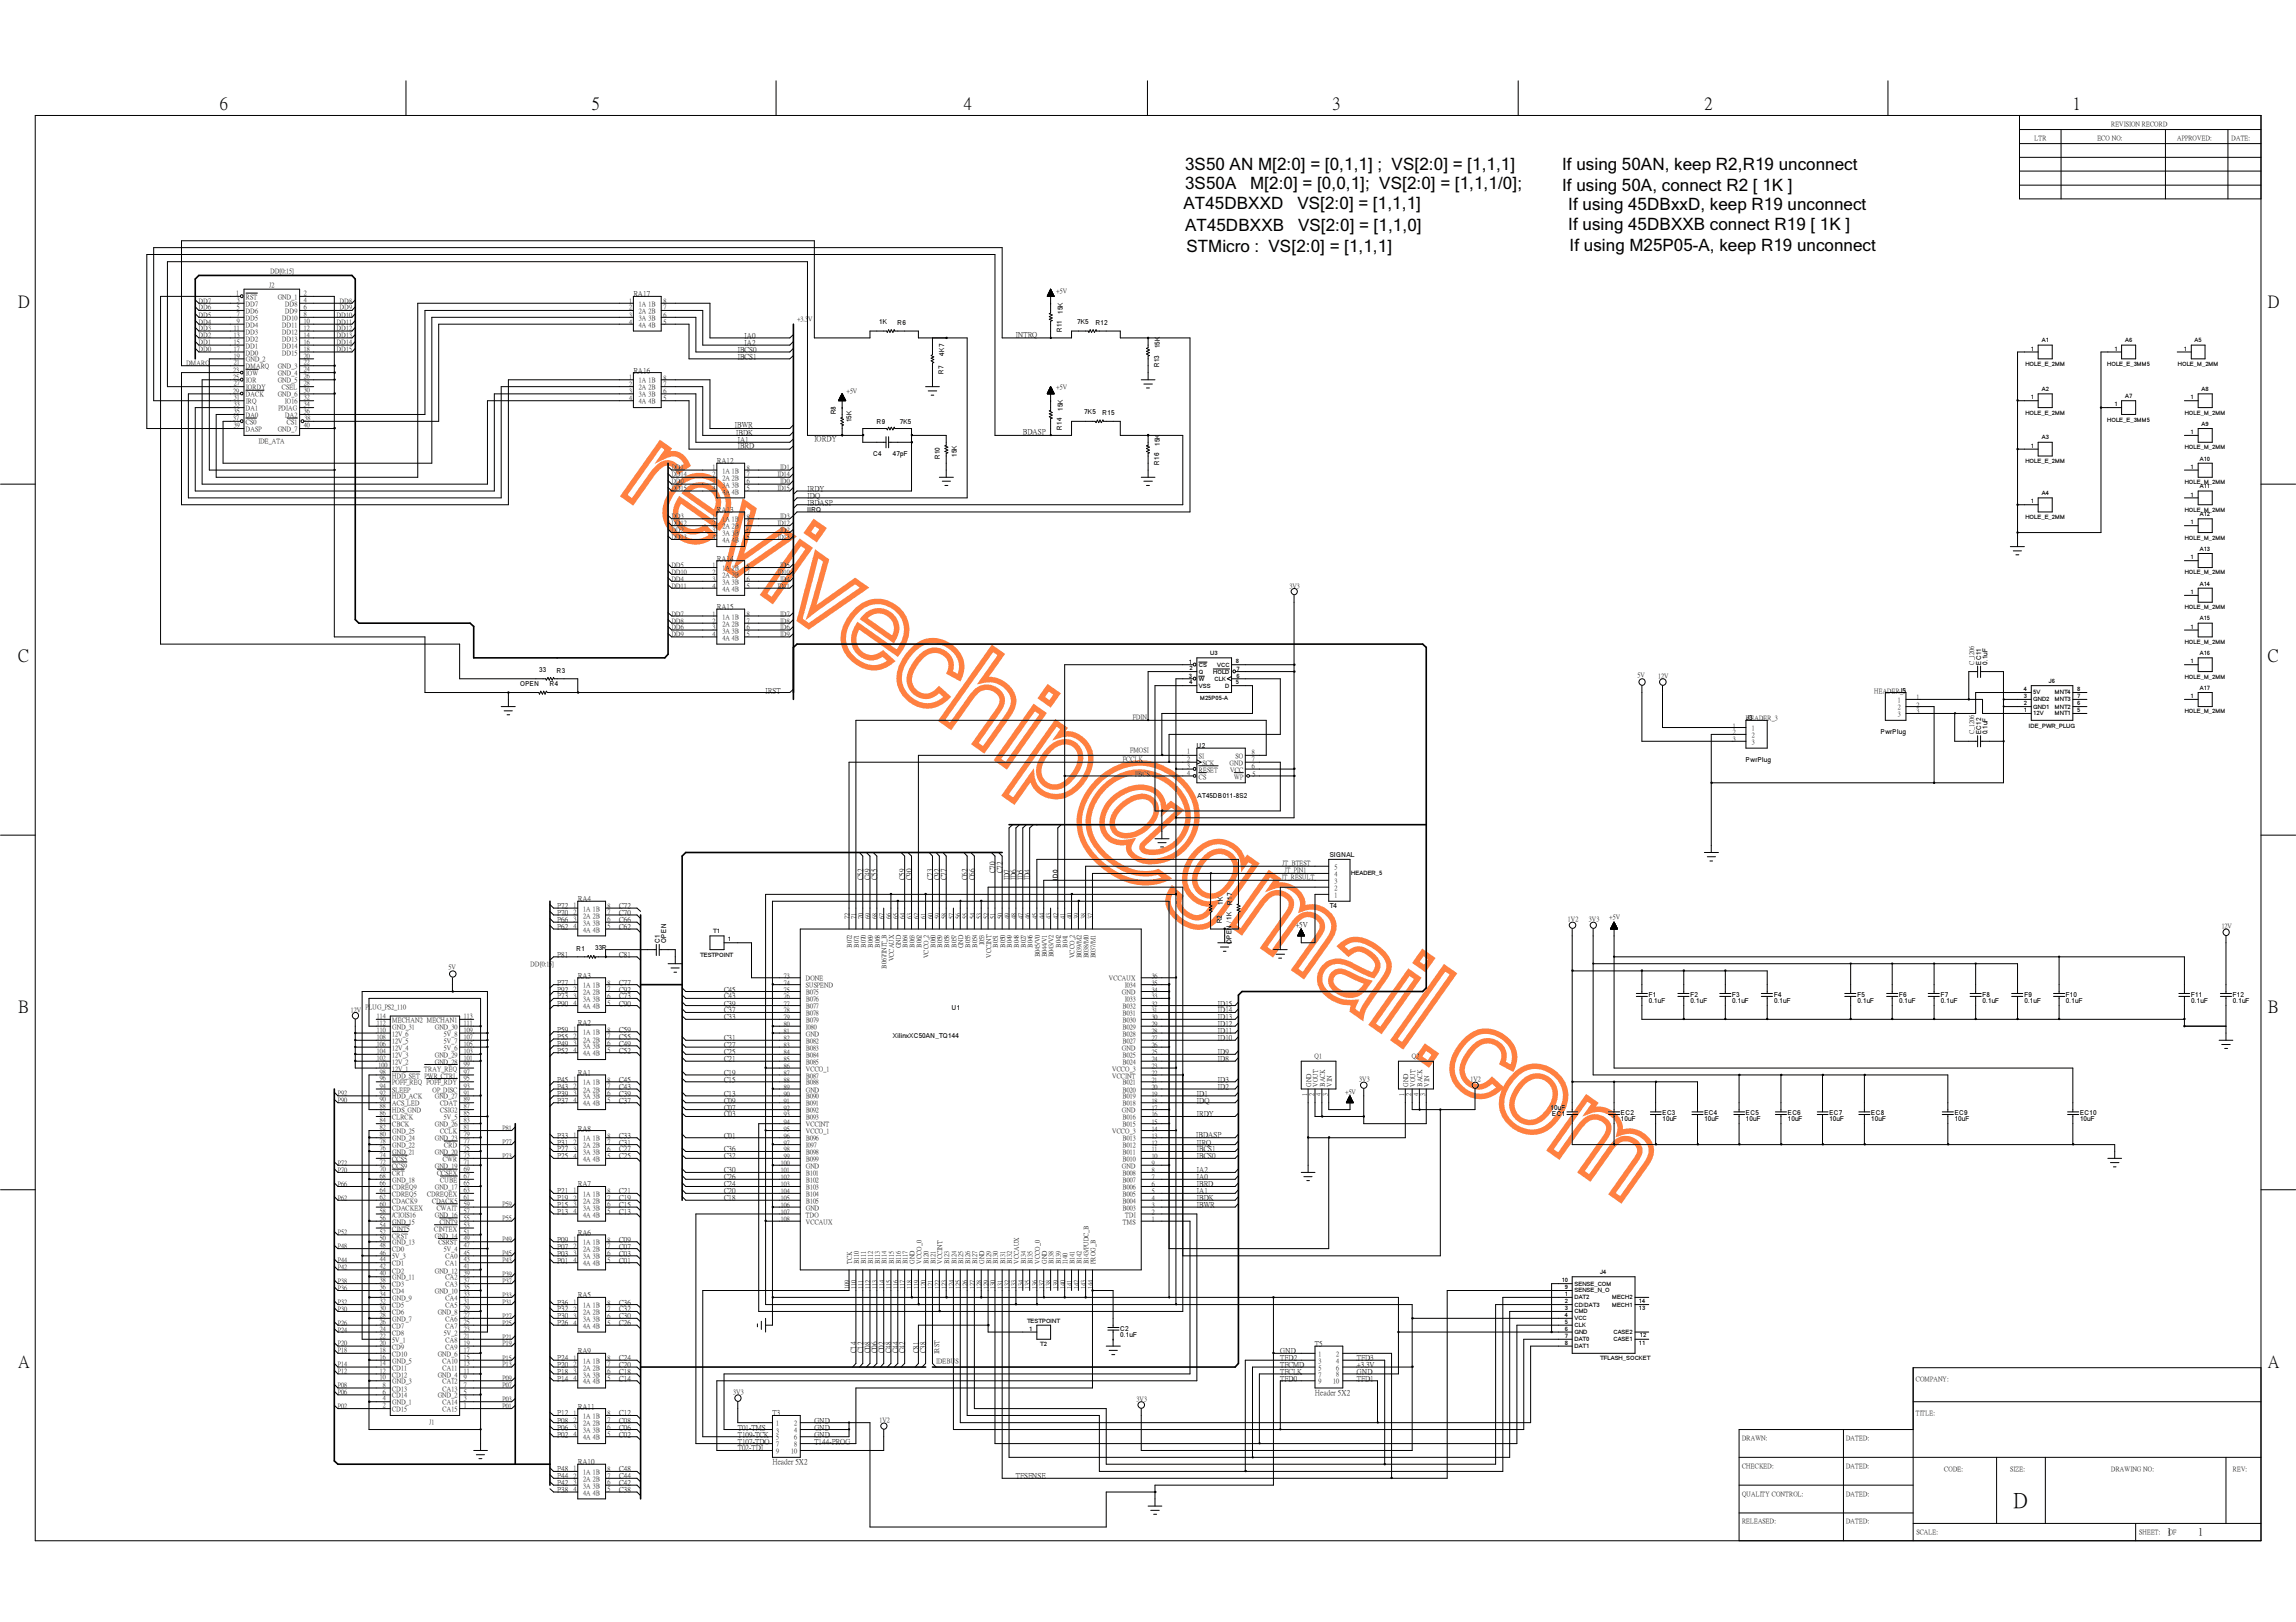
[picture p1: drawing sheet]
<svg xmlns="http://www.w3.org/2000/svg" width="297mm" height="210mm" viewBox="0 0 297 210" stroke-linecap="round" stroke-linejoin="round" font-family="sans-serif">
<defs><g id="words">
<text font-size="2.8" x="260.5" y="195.1">D</text>
<g font-size="2.2">
<text x="28.4" y="14.1">6</text>
<text x="76.6" y="14.1">5</text>
<text x="124.7" y="14.1">4</text>
<text x="172.4" y="14.1">3</text>
<text x="220.5" y="14.1">2</text>
<text x="268.2" y="14.1">1</text>
<text x="153.3" y="22">3S50 AN M[2:0] = [0,1,1] ; VS[2:0] = [1,1,1]</text>
<text x="202.1" y="22.1">If using 50AN, keep R2,R19 unconnect</text>
<text x="153.1" y="27.1">AT45DBXXD</text>
<text x="153.3" y="24.4">3S50A</text>
<text x="153.3" y="29.9">AT45DBXXB</text>
<text x="161.7" y="24.4">M[2:0] = [0,0,1]; VS[2:0] = [1,1,1/0];</text>
<text x="167.8" y="27.1">VS[2:0] = [1,1,1]</text>
<text x="167.9" y="29.9">VS[2:0] = [1,1,0]</text>
<text x="202.1" y="24.7">If using 50A, connect R2 [ 1K ]</text>
<text x="202.9" y="29.7">If using 45DBXXB connect R19 [ 1K ]</text>
<text x="202.9" y="27.2">If using 45DBxxD, keep R19 unconnect</text>
<text x="153.5" y="32.6">STMicro : VS[2:0] = [1,1,1]</text>
<text x="203.1" y="32.4">If using M25P05-A, keep R19 unconnect</text>
<text x="2.4" y="39.7">D</text>
<text x="293.4" y="39.7">D</text>
<text x="2.4" y="85.6">C</text>
<text x="293.4" y="85.6">C</text>
<text x="2.4" y="131">B</text>
<text x="293.4" y="131">B</text>
<text x="2.4" y="176.9">A</text>
<text x="293.4" y="176.9">A</text>
</g>
<g font-size="1.4">
<text x="280.3" y="198.6">1</text>
<text x="284.4" y="198.6">1</text>
</g>
<g font-size="1">
<text x="81.9" y="38.4">RA17</text>
<text x="95.4" y="45.6">IBCS0</text>
<text x="95.4" y="46.4">IBCS1</text>
<text x="96.3" y="43.7">IA0</text>
<text x="96.3" y="44.7">IA2</text>
<text x="131.4" y="43.6">INTRQ</text>
<text x="81.9" y="48.2">RA16</text>
<text x="92.7" y="59.9">RA12</text>
<text x="95.1" y="55.3">IBWR</text>
<text x="95.2" y="56.3">IBDK</text>
<text x="95.4" y="57.1">IA1</text>
<text x="95.4" y="58">IBRD</text>
<text x="105.4" y="57.1">IORDY</text>
<text x="132.3" y="56.2">BDASP</text>
<text x="104.5" y="63.5">IRDY</text>
<text x="104.5" y="64.4">IDQ</text>
<text x="104.5" y="65.3">IBDASP</text>
<text x="92.7" y="66.3">RA13</text>
<text x="92.7" y="72.6">RA14</text>
<text x="92.7" y="78.8">RA15</text>
<text x="99" y="89.6">IRST</text>
<text x="111.6" y="113.9" transform="rotate(-90 111.6 113.9)">C52</text>
<text x="112.6" y="113.9" transform="rotate(-90 112.6 113.9)">C49</text>
<text x="113.4" y="113.9" transform="rotate(-90 113.4 113.9)">C55</text>
<text x="117" y="113.9" transform="rotate(-90 117 113.9)">C59</text>
<text x="117.9" y="113.9" transform="rotate(-90 117.9 113.9)">C90</text>
<text x="120.6" y="113.9" transform="rotate(-90 120.6 113.9)">C73</text>
<text x="121.5" y="113.9" transform="rotate(-90 121.5 113.9)">C92</text>
<text x="122.4" y="113.9" transform="rotate(-90 122.4 113.9)">C77</text>
<text x="125.1" y="113.9" transform="rotate(-90 125.1 113.9)">C62</text>
<text x="126.1" y="113.9" transform="rotate(-90 126.1 113.9)">C66</text>
<text x="128.7" y="113" transform="rotate(-90 128.7 113)">C70</text>
<text x="129.7" y="113" transform="rotate(-90 129.7 113)">C72</text>
<text x="130.5" y="113.9" transform="rotate(-90 130.5 113.9)">ID7</text>
<text x="131.4" y="113.9" transform="rotate(-90 131.4 113.9)">ID6</text>
<text x="132.3" y="113.9" transform="rotate(-90 132.3 113.9)">ID5</text>
<text x="133.2" y="113.9" transform="rotate(-90 133.2 113.9)">ID4</text>
<text x="72.1" y="117.5">P72</text>
<text x="72.1" y="118.4">P70</text>
<text x="72.1" y="119.3">P66</text>
<text x="74.7" y="116.6">RA4</text>
<text x="80.1" y="119.3">C66</text>
<text x="80.1" y="117.5">C72</text>
<text x="80.1" y="118.4">C70</text>
<text x="167.6" y="120">+5V</text>
<text x="72.1" y="120.2">P62</text>
<text x="72.1" y="123.8">P81</text>
<text x="80.1" y="123.8">C81</text>
<text x="80.1" y="120.2">C62</text>
<text x="72.1" y="127.4">P77</text>
<text x="72.1" y="128.3">P92</text>
<text x="72.1" y="129.2">P73</text>
<text x="72.1" y="130.1">P90</text>
<text x="74.7" y="126.5">RA3</text>
<text x="80.1" y="129.2">C73</text>
<text x="80.1" y="130.1">C90</text>
<text x="80.1" y="127.4">C77</text>
<text x="80.1" y="128.3">C92</text>
<text x="93.7" y="128.3">C45</text>
<text x="93.7" y="131.9">C33</text>
<text x="93.7" y="131">C37</text>
<text x="93.7" y="130.1">C39</text>
<text x="93.7" y="129.2">C43</text>
<text x="157.6" y="130.1">ID15</text>
<text x="157.6" y="131">ID14</text>
<text x="157.6" y="131.9">ID13</text>
<text x="72.1" y="133.5">P59</text>
<text x="72.1" y="134.5">P55</text>
<text x="72.1" y="135.3">P49</text>
<text x="72.1" y="136.2">P52</text>
<text x="74.7" y="132.6">RA2</text>
<text x="80.1" y="135.3">C49</text>
<text x="80.1" y="136.2">C52</text>
<text x="80.1" y="133.5">C59</text>
<text x="80.1" y="134.5">C55</text>
<text x="93.7" y="137.3">C21</text>
<text x="93.7" y="136.4">C25</text>
<text x="93.7" y="135.5">C27</text>
<text x="93.7" y="134.6">C31</text>
<text x="157.6" y="132.8">ID12</text>
<text x="157.6" y="137.3">ID8</text>
<text x="157.6" y="136.4">ID9</text>
<text x="157.6" y="134.6">ID10</text>
<text x="157.6" y="133.7">ID11</text>
<text x="72.1" y="140">P45</text>
<text x="72.1" y="140.9">P43</text>
<text x="72.1" y="141.8">P39</text>
<text x="72.1" y="142.7">P37</text>
<text x="74.7" y="139.1">RA1</text>
<text x="80.1" y="141.8">C39</text>
<text x="80.1" y="142.7">C37</text>
<text x="80.1" y="140">C45</text>
<text x="80.1" y="140.9">C43</text>
<text x="93.7" y="143.6">C07</text>
<text x="93.7" y="142.7">C09</text>
<text x="93.7" y="141.8">C13</text>
<text x="93.7" y="139.1">C19</text>
<text x="93.7" y="140">C15</text>
<text x="154.8" y="142.7">IDQ</text>
<text x="154.8" y="141.8">ID1</text>
<text x="157.6" y="140">ID3</text>
<text x="157.6" y="140.9">ID2</text>
<text x="72.1" y="147.2">P33</text>
<text x="72.1" y="148.1">P31</text>
<text x="72.1" y="149">P27</text>
<text x="72.1" y="149.9">P25</text>
<text x="74.7" y="146.3">RA8</text>
<text x="80.1" y="149">C27</text>
<text x="80.1" y="149.9">C25</text>
<text x="80.1" y="147.2">C33</text>
<text x="80.1" y="148.1">C31</text>
<text x="93.7" y="149.9">C32</text>
<text x="93.7" y="149">C36</text>
<text x="93.7" y="147.2">C01</text>
<text x="93.7" y="144.5">C03</text>
<text x="154.8" y="147.1">IBDASP</text>
<text x="154.8" y="149.9">IBCS0</text>
<text x="154.8" y="149">IBCS1</text>
<text x="154.8" y="148.1">IIRQ</text>
<text x="154.8" y="144.5">IRDY</text>
<text x="72.1" y="154.4">P21</text>
<text x="72.1" y="155.3">P19</text>
<text x="74.7" y="153.5">RA7</text>
<text x="80.1" y="154.4">C21</text>
<text x="80.1" y="155.3">C19</text>
<text x="93.7" y="155.3">C18</text>
<text x="93.7" y="154.4">C20</text>
<text x="93.7" y="153.5">C24</text>
<text x="93.7" y="152.6">C26</text>
<text x="93.7" y="151.7">C30</text>
<text x="154.8" y="155.3">IBDK</text>
<text x="154.8" y="154.4">IA1</text>
<text x="154.8" y="153.5">IBRD</text>
<text x="154.8" y="152.6">IA0</text>
<text x="154.8" y="151.7">IA2</text>
<text x="72.1" y="156.2">P15</text>
<text x="72.1" y="157.1">P13</text>
<text x="72.1" y="160.7">P09</text>
<text x="72.1" y="161.6">P07</text>
<text x="74.7" y="159.8">RA6</text>
<text x="80.1" y="156.2">C15</text>
<text x="80.1" y="157.1">C13</text>
<text x="80.1" y="161.6">C07</text>
<text x="80.1" y="160.7">C09</text>
<text x="154.8" y="156.2">IBWR</text>
<text x="72.1" y="162.5">P03</text>
<text x="72.1" y="163.4">P01</text>
<text x="74.7" y="167.9">RA5</text>
<text x="80.1" y="162.5">C03</text>
<text x="80.1" y="163.4">C01</text>
<text x="72.1" y="168.8">P36</text>
<text x="72.1" y="169.7">P32</text>
<text x="72.1" y="170.6">P30</text>
<text x="72.1" y="171.5">P26</text>
<text x="80.1" y="170.6">C30</text>
<text x="80.1" y="171.5">C26</text>
<text x="80.1" y="168.8">C36</text>
<text x="80.1" y="169.7">C32</text>
<text x="72.1" y="176">P24</text>
<text x="72.1" y="176.9">P20</text>
<text x="72.1" y="177.8">P18</text>
<text x="72.1" y="178.7">P14</text>
<text x="74.7" y="175.1">RA9</text>
<text x="80.1" y="177.8">C18</text>
<text x="80.1" y="178.7">C14</text>
<text x="80.1" y="176">C24</text>
<text x="80.1" y="176.9">C20</text>
<text x="110.7" y="175.1" transform="rotate(-90 110.7 175.1)">C14</text>
<text x="111.6" y="175.1" transform="rotate(-90 111.6 175.1)">C12</text>
<text x="112.6" y="175.1" transform="rotate(-90 112.6 175.1)">C08</text>
<text x="113.4" y="175.1" transform="rotate(-90 113.4 175.1)">C06</text>
<text x="114.3" y="175.1" transform="rotate(-90 114.3 175.1)">C02</text>
<text x="115.3" y="175.1" transform="rotate(-90 115.3 175.1)">C48</text>
<text x="116.1" y="175.1" transform="rotate(-90 116.1 175.1)">C44</text>
<text x="117" y="175.1" transform="rotate(-90 117 175.1)">C42</text>
<text x="118.8" y="175.1" transform="rotate(-90 118.8 175.1)">C81</text>
<text x="119.7" y="175.1" transform="rotate(-90 119.7 175.1)">C38</text>
<text x="165.6" y="175.1">GND</text>
<text x="165.6" y="176">TFD2</text>
<text x="165.6" y="176.9">TFCMD</text>
<text x="165.6" y="177.8">TFCLK</text>
<text x="165.6" y="178.7">TFD0</text>
<text x="170.1" y="174.2">T5</text>
<text x="175.5" y="176">TFD3</text>
<text x="175.5" y="178.7">TFD1</text>
<text x="175.5" y="176.9">+3.3V</text>
<text x="175.5" y="177.8">GND</text>
<text x="72.1" y="183.2">P12</text>
<text x="72.1" y="184.1">P08</text>
<text x="72.1" y="185">P06</text>
<text x="72.1" y="185.9">P02</text>
<text x="74.7" y="182.3">RA11</text>
<text x="80.1" y="183.2">C12</text>
<text x="80.1" y="184.1">C08</text>
<text x="80.1" y="185">C06</text>
<text x="80.1" y="185.9">C02</text>
<text x="95.4" y="185.9">T109-TCK</text>
<text x="95.4" y="185">T01-TMS</text>
<text x="99.9" y="183.2">T3</text>
<text x="105.4" y="184.1">GND</text>
<text x="105.4" y="185">GND</text>
<text x="105.4" y="185.9">GND</text>
<text x="170.1" y="180.5">Header 5X2</text>
<text x="72.1" y="190.4">P48</text>
<text x="72.1" y="191.3">P44</text>
<text x="74.7" y="189.5">RA10</text>
<text x="80.1" y="190.4">C48</text>
<text x="80.1" y="191.3">C44</text>
<text x="95.4" y="186.8">T107-TDO</text>
<text x="95.4" y="187.7">T02-TDI</text>
<text x="99.9" y="189.5">Header 5X2</text>
<text x="105.4" y="186.8">T144-PROG</text>
<text x="131.4" y="191.3">TFSENSE</text>
<text x="72.1" y="192.2">P42</text>
<text x="72.1" y="193.1">P38</text>
<text x="80.1" y="192.2">C42</text>
<text x="80.1" y="193.1">C38</text>
</g>
<g font-size=".9">
<text x="113.7" y="42">1K</text>
<text x="137.5" y="40.6" transform="rotate(-90 137.5 40.6)">15K</text>
<text x="139.3" y="42">7K5</text>
<text x="116.1" y="42">R6</text>
<text x="122.2" y="46" transform="rotate(-90 122.2 46)">4K7</text>
<text x="137.4" y="43" transform="rotate(-90 137.4 43)">R11</text>
<text x="141.8" y="42">R12</text>
<text x="150" y="47.5" transform="rotate(-90 150 47.5)">R13</text>
<text x="150.1" y="45.1" transform="rotate(-90 150.1 45.1)">15K</text>
<text x="108.1" y="53.6" transform="rotate(-90 108.1 53.6)">R8</text>
<text x="122.1" y="48.4" transform="rotate(-90 122.1 48.4)">R7</text>
<text x="137.5" y="53.2" transform="rotate(-90 137.5 53.2)">15K</text>
<text x="140.3" y="53.6">7K5</text>
<text x="142.6" y="53.7">R15</text>
<text x="110.2" y="54.7" transform="rotate(-90 110.2 54.7)">15K</text>
<text x="113" y="59">C4</text>
<text x="113.4" y="54.9">R9</text>
<text x="115.5" y="59">47pF</text>
<text x="116.4" y="54.8">7K5</text>
<text x="121.6" y="59.4" transform="rotate(-90 121.6 59.4)">R10</text>
<text x="123.8" y="59.1" transform="rotate(-90 123.8 59.1)">15K</text>
<text x="137.4" y="55.6" transform="rotate(-90 137.4 55.6)">R14</text>
<text x="150.1" y="57.7" transform="rotate(-90 150.1 57.7)">15K</text>
<text x="150" y="60.1" transform="rotate(-90 150 60.1)">R16</text>
<text x="104.5" y="66.3">IIRQ</text>
<text x="67.3" y="88.7">OPEN</text>
<text x="69.8" y="86.9">33</text>
<text x="71.1" y="88.8">R4</text>
<text x="72" y="87">R3</text>
<text x="245.7" y="89.6">J5</text>
<text x="256.3" y="86" transform="rotate(-90 256.3 86)">EC11</text>
<text x="257.1" y="86" transform="rotate(-90 257.1 86)">0.1uF</text>
<text x="225.9" y="93.2">J3</text>
<text x="243.3" y="95">PwrPlug</text>
<text x="256.3" y="95" transform="rotate(-90 256.3 95)">EC12</text>
<text x="257.1" y="95" transform="rotate(-90 257.1 95)">0.1uF</text>
<text x="154.8" y="96.8">U2</text>
<text x="225.9" y="98.6">PwrPlug</text>
<text x="154.9" y="103.2">AT45DB011-8S2</text>
<text x="136.8" y="113.9" transform="rotate(-90 136.8 113.9)">ID0</text>
<text x="172" y="111">SIGNAL</text>
<text x="158.1" y="119.5" transform="rotate(-90 158.1 119.5)">R2</text>
<text x="158.2" y="117.1" transform="rotate(-90 158.2 117.1)">1K</text>
<text x="159.4" y="117.1" transform="rotate(-90 159.4 117.1)">R17</text>
<text x="172" y="117.5">T4</text>
<text x="74.6" y="123">R1</text>
<text x="77" y="122.9">33R</text>
<text x="85.4" y="122" transform="rotate(-90 85.4 122)">C1</text>
<text x="86.2" y="122" transform="rotate(-90 86.2 122)">OPEN</text>
<text x="159.3" y="122.2" transform="rotate(-90 159.3 122.2)">OPEN / 1K</text>
<text x="123.1" y="130.7">U1</text>
<text x="213.3" y="129">F1</text>
<text x="213.3" y="129.8">0.1uF</text>
<text x="218.7" y="129">F2</text>
<text x="218.7" y="129.8">0.1uF</text>
<text x="224.1" y="129">F3</text>
<text x="224.1" y="129.8">0.1uF</text>
<text x="229.5" y="129">F4</text>
<text x="229.5" y="129.8">0.1uF</text>
<text x="240.3" y="129">F5</text>
<text x="240.3" y="129.8">0.1uF</text>
<text x="245.7" y="129">F6</text>
<text x="245.7" y="129.8">0.1uF</text>
<text x="251.1" y="129">F7</text>
<text x="251.1" y="129.8">0.1uF</text>
<text x="256.5" y="129">F8</text>
<text x="256.5" y="129.8">0.1uF</text>
<text x="261.9" y="129">F9</text>
<text x="261.9" y="129.8">0.1uF</text>
<text x="267.3" y="129">F10</text>
<text x="267.3" y="129.8">0.1uF</text>
<text x="283.5" y="129">F11</text>
<text x="283.5" y="129.8">0.1uF</text>
<text x="288.9" y="129">F12</text>
<text x="288.9" y="129.8">0.1uF</text>
<text x="115.5" y="134.3">XilinxXC50AN_TQ144</text>
<text x="200.6" y="143.6">10uF</text>
<text x="200.8" y="144.4">EC1</text>
<text x="209.7" y="144.3">EC2</text>
<text x="209.7" y="145.1">10uF</text>
<text x="215.1" y="144.3">EC3</text>
<text x="215.1" y="145.1">10uF</text>
<text x="220.5" y="144.3">EC4</text>
<text x="220.5" y="145.1">10uF</text>
<text x="225.9" y="144.3">EC5</text>
<text x="225.9" y="145.1">10uF</text>
<text x="231.3" y="144.3">EC6</text>
<text x="231.3" y="145.1">10uF</text>
<text x="236.7" y="144.3">EC7</text>
<text x="236.7" y="145.1">10uF</text>
<text x="242.1" y="144.3">EC8</text>
<text x="242.1" y="145.1">10uF</text>
<text x="252.9" y="144.3">EC9</text>
<text x="252.9" y="145.1">10uF</text>
<text x="269.1" y="144.3">EC10</text>
<text x="269.1" y="145.1">10uF</text>
<text x="144.9" y="172.2">C2</text>
<text x="144.9" y="173">0.1uF</text>
</g>
<g font-size=".8">
<text x="273.1" y="16.3">REVISION RECORD</text>
<text x="263.2" y="18.1">LTR</text>
<text x="271.3" y="18.1">ECO NO:</text>
<text x="281.7" y="18.1">APPROVED:</text>
<text x="288.7" y="18.1">DATE:</text>
<text x="35" y="35.4">DD[0:15]</text>
<text x="25.7" y="41.9">DD4</text>
<text x="25.7" y="41">DD5</text>
<text x="25.7" y="40">DD6</text>
<text x="25.7" y="39.2">DD7</text>
<text x="30.6" y="38.2">1</text>
<text x="30.6" y="39.1">3</text>
<text x="30.6" y="40">5</text>
<text x="30.6" y="40.9">7</text>
<text x="30.6" y="41.7">9</text>
<text x="31.8" y="38.7">RST</text>
<text x="31.8" y="39.6">DD7</text>
<text x="31.8" y="40.5">DD6</text>
<text x="31.8" y="41.4">DD5</text>
<text x="34.8" y="37.1">J2</text>
<text x="35.9" y="38.7">GND_1</text>
<text x="36.5" y="41.4">DD10</text>
<text x="36.9" y="39.6">DD8</text>
<text x="36.9" y="40.5">DD9</text>
<text x="39.3" y="38.2">2</text>
<text x="39.3" y="39.1">4</text>
<text x="39.3" y="40">6</text>
<text x="39.3" y="40.9">8</text>
<text x="39.3" y="41.7">10</text>
<text x="43.6" y="41">DD10</text>
<text x="43.6" y="41.9">DD11</text>
<text x="44" y="39.2">DD8</text>
<text x="44" y="40">DD9</text>
<text x="81.4" y="39.2">1</text>
<text x="81.4" y="40">2</text>
<text x="81.4" y="41">3</text>
<text x="81.4" y="41.9">4</text>
<text x="82.7" y="39.6">1A 1B</text>
<text x="82.7" y="40.5">2A 2B</text>
<text x="82.7" y="41.4">3A 3B</text>
<text x="85.8" y="41.9">5</text>
<text x="85.8" y="41">6</text>
<text x="85.8" y="40">7</text>
<text x="85.8" y="39.2">8</text>
<text x="103.1" y="41.5">+3.3V</text>
<text x="136.6" y="37.9">+5V</text>
<text x="24.1" y="47.2">DMARQ</text>
<text x="25.7" y="45.5">DD0</text>
<text x="25.7" y="44.5">DD1</text>
<text x="25.7" y="43.6">DD2</text>
<text x="25.7" y="42.8">DD3</text>
<text x="30.3" y="42.7">11</text>
<text x="30.3" y="43.6">13</text>
<text x="30.3" y="44.5">15</text>
<text x="30.3" y="45.4">17</text>
<text x="30.3" y="46.3">19</text>
<text x="30.3" y="47.2">21</text>
<text x="31.8" y="42.3">DD4</text>
<text x="31.8" y="43.2">DD3</text>
<text x="31.8" y="44.1">DD2</text>
<text x="31.8" y="45">DD1</text>
<text x="31.8" y="45.9">DD0</text>
<text x="31.8" y="46.8">GND_2</text>
<text x="31.8" y="47.7">DMARQ</text>
<text x="35.9" y="47.7">GND_3</text>
<text x="36.5" y="42.3">DD11</text>
<text x="36.5" y="43.2">DD12</text>
<text x="36.5" y="44.1">DD13</text>
<text x="36.5" y="45">DD14</text>
<text x="36.5" y="45.9">DD15</text>
<text x="39.3" y="42.7">12</text>
<text x="39.3" y="43.6">14</text>
<text x="39.3" y="44.5">16</text>
<text x="39.3" y="45.4">18</text>
<text x="39.3" y="46.3">20</text>
<text x="39.3" y="47.2">22</text>
<text x="43.6" y="42.8">DD12</text>
<text x="43.6" y="43.6">DD13</text>
<text x="43.6" y="44.5">DD14</text>
<text x="43.6" y="45.5">DD15</text>
<text x="82.7" y="42.3">4A 4B</text>
<text x="30.2" y="48.1">23</text>
<text x="30.2" y="49">25</text>
<text x="30.2" y="50.8">29</text>
<text x="30.3" y="49.9">27</text>
<text x="30.3" y="51.6">31</text>
<text x="30.3" y="52.5">33</text>
<text x="30.3" y="53.5">35</text>
<text x="31.8" y="48.6">IOW</text>
<text x="31.8" y="49.5">IOR</text>
<text x="31.8" y="50.4">IORDY</text>
<text x="31.8" y="51.3">DACK</text>
<text x="31.8" y="52.2">IRQ</text>
<text x="31.8" y="53.1">DA1</text>
<text x="31.8" y="54">DA0</text>
<text x="35.9" y="48.6">GND_4</text>
<text x="35.9" y="49.5">GND_5</text>
<text x="35.9" y="51.3">GND_6</text>
<text x="36" y="53.1">PDIAG</text>
<text x="36.5" y="50.4">CSEL</text>
<text x="36.9" y="52.2">IO16</text>
<text x="36.9" y="54">DA2</text>
<text x="39.3" y="48">24</text>
<text x="39.3" y="49">26</text>
<text x="39.3" y="49.9">28</text>
<text x="39.3" y="50.8">30</text>
<text x="39.3" y="51.6">32</text>
<text x="39.3" y="52.5">34</text>
<text x="39.3" y="53.5">36</text>
<text x="81.4" y="49.1">1</text>
<text x="81.4" y="50">2</text>
<text x="81.4" y="50.8">3</text>
<text x="81.4" y="51.8">4</text>
<text x="82.7" y="49.5">1A 1B</text>
<text x="82.7" y="50.4">2A 2B</text>
<text x="82.7" y="51.3">3A 3B</text>
<text x="82.7" y="52.2">4A 4B</text>
<text x="85.8" y="51.8">5</text>
<text x="85.8" y="50.8">6</text>
<text x="85.8" y="50">7</text>
<text x="85.8" y="49.1">8</text>
<text x="109.5" y="50.9">+5V</text>
<text x="136.6" y="50.3">+5V</text>
<text x="30.2" y="54.4">37</text>
<text x="30.3" y="55.3">39</text>
<text x="31.8" y="54.9">CS0</text>
<text x="31.8" y="55.8">DASP</text>
<text x="33.4" y="57.4">IDE_ATA</text>
<text x="35.9" y="55.8">GND_7</text>
<text x="37.1" y="54.9">CS1</text>
<text x="39.3" y="55.3">40</text>
<text x="39.4" y="54.4">38</text>
<text x="86.9" y="63.5">DD15</text>
<text x="86.9" y="62.6">DD0</text>
<text x="86.9" y="61.6">DD14</text>
<text x="86.9" y="60.7">DD1</text>
<text x="92.2" y="60.7">1</text>
<text x="92.2" y="61.6">2</text>
<text x="92.2" y="62.6">3</text>
<text x="92.2" y="63.5">4</text>
<text x="93.5" y="61.2">1A 1B</text>
<text x="93.5" y="62.1">2A 2B</text>
<text x="93.5" y="63">3A 3B</text>
<text x="93.5" y="63.9">4A 4B</text>
<text x="96.6" y="63.5">5</text>
<text x="96.6" y="62.6">6</text>
<text x="96.6" y="61.6">7</text>
<text x="96.6" y="60.8">8</text>
<text x="100.6" y="63.5">ID15</text>
<text x="100.6" y="61.6">ID14</text>
<text x="101" y="60.7">ID1</text>
<text x="101" y="62.6">ID0</text>
<text x="86.9" y="69.8">DD13</text>
<text x="86.9" y="68.9">DD2</text>
<text x="86.9" y="67.9">DD12</text>
<text x="86.9" y="67.1">DD3</text>
<text x="92.2" y="67.1">1</text>
<text x="92.2" y="67.9">2</text>
<text x="92.2" y="68.9">3</text>
<text x="92.2" y="69.8">4</text>
<text x="93.5" y="67.5">1A 1B</text>
<text x="93.5" y="68.4">2A 2B</text>
<text x="93.5" y="69.3">3A 3B</text>
<text x="93.5" y="70.1">4A 4B</text>
<text x="96.6" y="69.8">5</text>
<text x="96.6" y="68.9">6</text>
<text x="96.6" y="67.9">7</text>
<text x="96.6" y="67.1">8</text>
<text x="100.6" y="69.8">ID13</text>
<text x="100.6" y="67.9">ID12</text>
<text x="101" y="68.9">ID2</text>
<text x="101" y="67.1">ID3</text>
<text x="86.9" y="76">DD11</text>
<text x="86.9" y="75.1">DD4</text>
<text x="86.9" y="74.3">DD10</text>
<text x="86.9" y="73.4">DD5</text>
<text x="92.2" y="73.4">1</text>
<text x="92.2" y="74.3">2</text>
<text x="92.2" y="75.1">3</text>
<text x="92.2" y="76">4</text>
<text x="93.5" y="73.8">1A 1B</text>
<text x="93.5" y="74.7">2A 2B</text>
<text x="93.5" y="75.6">3A 3B</text>
<text x="93.5" y="76.5">4A 4B</text>
<text x="96.6" y="76">5</text>
<text x="96.6" y="75.1">6</text>
<text x="96.6" y="74.3">7</text>
<text x="96.6" y="73.4">8</text>
<text x="100.6" y="76">ID11</text>
<text x="100.6" y="74.3">ID10</text>
<text x="101" y="75.1">ID4</text>
<text x="101" y="73.4">ID5</text>
<text x="166.8" y="76">3V3</text>
<text x="86.9" y="82.3">DD9</text>
<text x="86.9" y="81.4">DD6</text>
<text x="86.9" y="80.6">DD8</text>
<text x="86.9" y="79.7">DD7</text>
<text x="92.2" y="79.7">1</text>
<text x="92.2" y="80.6">2</text>
<text x="92.2" y="81.4">3</text>
<text x="92.2" y="82.3">4</text>
<text x="93.5" y="80.1">1A 1B</text>
<text x="93.5" y="81">2A 2B</text>
<text x="93.5" y="81.9">3A 3B</text>
<text x="93.5" y="82.8">4A 4B</text>
<text x="96.6" y="82.3">5</text>
<text x="96.6" y="81.4">6</text>
<text x="96.6" y="80.6">7</text>
<text x="96.6" y="79.7">8</text>
<text x="101" y="81.4">ID6</text>
<text x="101" y="79.7">ID7</text>
<text x="101" y="80.6">ID8</text>
<text x="101" y="82.3">ID9</text>
<text x="211.9" y="87.7">5V</text>
<text x="214.5" y="87.7">12V</text>
<text x="242.5" y="89.6">HEADER_3</text>
<text x="255.3" y="86" transform="rotate(-90 255.3 86)">C_1206</text>
<text x="146.5" y="93">FDIN</text>
<text x="224.2" y="94.1">1</text>
<text x="224.2" y="95">2</text>
<text x="224.2" y="95.9">3</text>
<text x="225.9" y="93.2">HEADER_3</text>
<text x="226.6" y="94.5">1</text>
<text x="226.6" y="95.4">2</text>
<text x="245.5" y="90.8">1</text>
<text x="245.5" y="91.8">2</text>
<text x="245.5" y="92.7">3</text>
<text x="247.9" y="90.5">1</text>
<text x="247.9" y="91.4">2</text>
<text x="247.9" y="92.3">3</text>
<text x="255.3" y="95" transform="rotate(-90 255.3 95)">C_1206</text>
<text x="145.3" y="98.5">FCCLK</text>
<text x="146.2" y="97.4">FMOSI</text>
<text x="146.8" y="100.4">FBCS</text>
<text x="153.6" y="97.5">1</text>
<text x="153.6" y="98.5">2</text>
<text x="153.6" y="99.4">3</text>
<text x="153.6" y="100.3">4</text>
<text x="155.1" y="98.1">SI</text>
<text x="155.1" y="99.9">RESET</text>
<text x="155.1" y="100.8">CS</text>
<text x="155.6" y="99">SCK</text>
<text x="159.1" y="99">GND</text>
<text x="159.2" y="99.9">VCC</text>
<text x="159.7" y="100.8">WP</text>
<text x="159.8" y="98.1">SO</text>
<text x="162" y="99.4">6</text>
<text x="162" y="98.5">7</text>
<text x="162" y="97.6">8</text>
<text x="162" y="100.4">5</text>
<text x="226.6" y="96.3">3</text>
<text x="165.8" y="113.8">JT_RESULT</text>
<text x="165.9" y="112">JT_BTEST</text>
<text x="166.2" y="112.9">JT_PIN1</text>
<text x="172.7" y="113.4">4</text>
<text x="172.7" y="112.4">5</text>
<text x="74.2" y="117.4">1</text>
<text x="74.2" y="118.3">2</text>
<text x="74.2" y="119.2">3</text>
<text x="75.5" y="117.9">1A 1B</text>
<text x="75.5" y="118.7">2A 2B</text>
<text x="75.5" y="119.7">3A 3B</text>
<text x="78.6" y="119.2">6</text>
<text x="78.6" y="118.3">7</text>
<text x="78.6" y="117.5">8</text>
<text x="109.8" y="118.9" transform="rotate(-90 109.8 118.9)">72</text>
<text x="110.7" y="118.9" transform="rotate(-90 110.7 118.9)">71</text>
<text x="111.6" y="118.9" transform="rotate(-90 111.6 118.9)">70</text>
<text x="112.6" y="118.9" transform="rotate(-90 112.6 118.9)">69</text>
<text x="113.4" y="118.9" transform="rotate(-90 113.4 118.9)">68</text>
<text x="114.3" y="118.9" transform="rotate(-90 114.3 118.9)">67</text>
<text x="115.3" y="118.9" transform="rotate(-90 115.3 118.9)">66</text>
<text x="116.1" y="118.9" transform="rotate(-90 116.1 118.9)">65</text>
<text x="117" y="118.9" transform="rotate(-90 117 118.9)">64</text>
<text x="117.9" y="118.9" transform="rotate(-90 117.9 118.9)">63</text>
<text x="118.8" y="118.9" transform="rotate(-90 118.8 118.9)">62</text>
<text x="119.7" y="118.9" transform="rotate(-90 119.7 118.9)">61</text>
<text x="120.6" y="118.9" transform="rotate(-90 120.6 118.9)">60</text>
<text x="121.5" y="118.9" transform="rotate(-90 121.5 118.9)">59</text>
<text x="122.4" y="118.9" transform="rotate(-90 122.4 118.9)">58</text>
<text x="123.3" y="118.9" transform="rotate(-90 123.3 118.9)">57</text>
<text x="124.2" y="118.9" transform="rotate(-90 124.2 118.9)">56</text>
<text x="125.1" y="118.9" transform="rotate(-90 125.1 118.9)">55</text>
<text x="126.1" y="118.9" transform="rotate(-90 126.1 118.9)">54</text>
<text x="126.9" y="118.9" transform="rotate(-90 126.9 118.9)">53</text>
<text x="127.8" y="118.9" transform="rotate(-90 127.8 118.9)">52</text>
<text x="128.7" y="118.9" transform="rotate(-90 128.7 118.9)">51</text>
<text x="129.7" y="118.9" transform="rotate(-90 129.7 118.9)">50</text>
<text x="130.5" y="118.9" transform="rotate(-90 130.5 118.9)">49</text>
<text x="131.4" y="118.9" transform="rotate(-90 131.4 118.9)">48</text>
<text x="132.3" y="118.9" transform="rotate(-90 132.3 118.9)">47</text>
<text x="133.2" y="118.9" transform="rotate(-90 133.2 118.9)">46</text>
<text x="134.1" y="118.9" transform="rotate(-90 134.1 118.9)">45</text>
<text x="135" y="118.9" transform="rotate(-90 135 118.9)">44</text>
<text x="135.9" y="118.9" transform="rotate(-90 135.9 118.9)">43</text>
<text x="136.8" y="118.9" transform="rotate(-90 136.8 118.9)">42</text>
<text x="137.7" y="118.9" transform="rotate(-90 137.7 118.9)">41</text>
<text x="138.6" y="118.9" transform="rotate(-90 138.6 118.9)">40</text>
<text x="139.5" y="118.9" transform="rotate(-90 139.5 118.9)">39</text>
<text x="140.4" y="118.9" transform="rotate(-90 140.4 118.9)">38</text>
<text x="141.3" y="118.9" transform="rotate(-90 141.3 118.9)">37</text>
<text x="172.7" y="116.1">1</text>
<text x="172.7" y="115.1">2</text>
<text x="172.7" y="114.3">3</text>
<text x="202.8" y="119.2">1V2</text>
<text x="205.6" y="119.2">3V3</text>
<text x="208.2" y="118.9">+5V</text>
<text x="58" y="125.4">5V</text>
<text x="68.7" y="125.1">DD[0:15]</text>
<text x="74.2" y="120.1">4</text>
<text x="75.5" y="120.6">4A 4B</text>
<text x="78.6" y="120.1">5</text>
<text x="110.2" y="122.6" transform="rotate(-90 110.2 122.6)">B072</text>
<text x="111.1" y="122.6" transform="rotate(-90 111.1 122.6)">B071</text>
<text x="112" y="122.6" transform="rotate(-90 112 122.6)">B070</text>
<text x="112.9" y="122.6" transform="rotate(-90 112.9 122.6)">B069</text>
<text x="113.8" y="122.6" transform="rotate(-90 113.8 122.6)">B068</text>
<text x="114.7" y="125.3" transform="rotate(-90 114.7 125.3)">B067/INIT_B</text>
<text x="115.6" y="124.4" transform="rotate(-90 115.6 124.4)">VCCAUX</text>
<text x="116.5" y="122.7" transform="rotate(-90 116.5 122.7)">GND</text>
<text x="117.4" y="122.6" transform="rotate(-90 117.4 122.6)">B064</text>
<text x="118.3" y="122.6" transform="rotate(-90 118.3 122.6)">B063</text>
<text x="119.2" y="122.6" transform="rotate(-90 119.2 122.6)">B062</text>
<text x="120.1" y="124" transform="rotate(-90 120.1 124)">VCCO_2</text>
<text x="121" y="122.6" transform="rotate(-90 121 122.6)">B060</text>
<text x="121.9" y="122.6" transform="rotate(-90 121.9 122.6)">B059</text>
<text x="122.8" y="122.6" transform="rotate(-90 122.8 122.6)">B058</text>
<text x="123.7" y="122.6" transform="rotate(-90 123.7 122.6)">B057</text>
<text x="124.6" y="122.7" transform="rotate(-90 124.6 122.7)">GND</text>
<text x="125.5" y="122.6" transform="rotate(-90 125.5 122.6)">B055</text>
<text x="126.4" y="122.6" transform="rotate(-90 126.4 122.6)">B054</text>
<text x="127.3" y="122.3" transform="rotate(-90 127.3 122.3)">I053</text>
<text x="128.2" y="124" transform="rotate(-90 128.2 124)">VCCINT</text>
<text x="129.1" y="122.6" transform="rotate(-90 129.1 122.6)">B051</text>
<text x="130" y="122.6" transform="rotate(-90 130 122.6)">B050</text>
<text x="130.9" y="122.6" transform="rotate(-90 130.9 122.6)">B049</text>
<text x="131.8" y="122.6" transform="rotate(-90 131.8 122.6)">B048</text>
<text x="132.7" y="122.6" transform="rotate(-90 132.7 122.6)">B027</text>
<text x="133.5" y="122.6" transform="rotate(-90 133.5 122.6)">B046</text>
<text x="134.5" y="123.8" transform="rotate(-90 134.5 123.8)">B045/V0</text>
<text x="135.4" y="123.8" transform="rotate(-90 135.4 123.8)">B044/V1</text>
<text x="136.3" y="123.8" transform="rotate(-90 136.3 123.8)">B043/V2</text>
<text x="137.2" y="122.6" transform="rotate(-90 137.2 122.6)">B042</text>
<text x="138.1" y="122.6" transform="rotate(-90 138.1 122.6)">B041</text>
<text x="139" y="124" transform="rotate(-90 139 124)">VCCO_2</text>
<text x="139.9" y="124" transform="rotate(-90 139.9 124)">B039/M2</text>
<text x="140.8" y="124" transform="rotate(-90 140.8 124)">B038/M0</text>
<text x="141.7" y="124" transform="rotate(-90 141.7 124)">B037/M1</text>
<text x="287.4" y="120.1">12V</text>
<text x="45.4" y="130.9">12V</text>
<text x="47.3" y="130.6">PLUG_PS2_110</text>
<text x="48.8" y="131.7">114</text>
<text x="60" y="131.7">113</text>
<text x="74.2" y="127.3">1</text>
<text x="74.2" y="128.2">2</text>
<text x="74.2" y="129.1">3</text>
<text x="74.2" y="130">4</text>
<text x="75.5" y="127.8">1A 1B</text>
<text x="75.5" y="128.7">2A 2B</text>
<text x="75.5" y="129.5">3A 3B</text>
<text x="75.5" y="130.5">4A 4B</text>
<text x="78.6" y="130">5</text>
<text x="78.6" y="129.1">6</text>
<text x="78.6" y="128.2">7</text>
<text x="78.6" y="127.4">8</text>
<text x="101.4" y="126.5">73</text>
<text x="101.4" y="127.4">74</text>
<text x="101.4" y="128.3">75</text>
<text x="101.4" y="129.2">76</text>
<text x="101.4" y="130.1">77</text>
<text x="101.4" y="131">78</text>
<text x="101.4" y="131.9">79</text>
<text x="104.3" y="126.9">DONE</text>
<text x="104.3" y="127.8">SUSPEND</text>
<text x="104.3" y="128.7">B075</text>
<text x="104.3" y="129.5">B076</text>
<text x="104.3" y="130.5">B077</text>
<text x="104.3" y="131.4">B078</text>
<text x="143.5" y="126.9">VCCAUX</text>
<text x="145.1" y="128.7">GND</text>
<text x="145.2" y="131.4">B031</text>
<text x="145.2" y="130.5">B032</text>
<text x="145.5" y="129.5">I033</text>
<text x="145.5" y="127.8">I034</text>
<text x="149" y="131.9">30</text>
<text x="149" y="131">31</text>
<text x="149" y="130.1">32</text>
<text x="149" y="129.2">33</text>
<text x="149" y="128.3">34</text>
<text x="149" y="127.4">35</text>
<text x="149" y="126.5">36</text>
<text x="48.8" y="137.1">102</text>
<text x="48.8" y="136.2">104</text>
<text x="48.8" y="135.3">106</text>
<text x="48.8" y="134.5">108</text>
<text x="48.8" y="133.5">110</text>
<text x="48.8" y="132.6">112</text>
<text x="50.7" y="133.1">GND_31</text>
<text x="50.7" y="137.7">12V_2</text>
<text x="50.7" y="136.8">12V_3</text>
<text x="50.7" y="135.8">12V_4</text>
<text x="50.7" y="135">12V_5</text>
<text x="50.7" y="134">12V_6</text>
<text x="50.7" y="132.2">MECHAN2 MECHAN1</text>
<text x="56.2" y="137.7">GND_28</text>
<text x="56.2" y="136.8">GND_29</text>
<text x="56.2" y="133.1">GND_30</text>
<text x="57.4" y="135.8">5V_6</text>
<text x="57.4" y="135">5V_7</text>
<text x="57.4" y="134">5V_8</text>
<text x="60" y="137.1">101</text>
<text x="60" y="136.2">103</text>
<text x="60" y="135.3">105</text>
<text x="60" y="134.5">107</text>
<text x="60" y="133.5">109</text>
<text x="60" y="132.6">111</text>
<text x="74.2" y="133.4">1</text>
<text x="74.2" y="134.3">2</text>
<text x="74.2" y="135.3">3</text>
<text x="74.2" y="136.1">4</text>
<text x="75.5" y="133.9">1A 1B</text>
<text x="75.5" y="134.8">2A 2B</text>
<text x="75.5" y="135.7">3A 3B</text>
<text x="75.5" y="136.6">4A 4B</text>
<text x="78.6" y="136.1">5</text>
<text x="78.6" y="135.3">6</text>
<text x="78.6" y="134.3">7</text>
<text x="78.6" y="133.5">8</text>
<text x="101.4" y="132.8">80</text>
<text x="101.4" y="133.7">81</text>
<text x="101.4" y="134.6">82</text>
<text x="101.4" y="135.5">83</text>
<text x="101.4" y="136.4">84</text>
<text x="101.4" y="137.3">85</text>
<text x="104.3" y="132.2">B079</text>
<text x="104.3" y="133.1">I080</text>
<text x="104.3" y="134">GND</text>
<text x="104.3" y="135">B082</text>
<text x="104.3" y="135.8">B083</text>
<text x="104.3" y="136.8">B084</text>
<text x="104.3" y="137.7">B085</text>
<text x="145.1" y="135.8">GND</text>
<text x="145.2" y="137.7">B024</text>
<text x="145.2" y="136.8">B025</text>
<text x="145.2" y="135">B027</text>
<text x="145.2" y="134">B028</text>
<text x="145.2" y="133.1">B029</text>
<text x="145.2" y="132.2">B030</text>
<text x="149" y="137.3">24</text>
<text x="149" y="136.4">25</text>
<text x="149" y="135.5">26</text>
<text x="149" y="134.6">27</text>
<text x="149" y="133.7">28</text>
<text x="149" y="132.8">29</text>
<text x="170.1" y="136.9">Q1</text>
<text x="182.7" y="136.9">Q2</text>
<text x="43.7" y="142.6">P90</text>
<text x="43.7" y="141.7">P92</text>
<text x="49" y="138.1">100</text>
<text x="49.1" y="143.4">88</text>
<text x="49.1" y="142.5">90</text>
<text x="49.1" y="141.6">92</text>
<text x="49.1" y="140.8">94</text>
<text x="49.1" y="139.8">96</text>
<text x="49.1" y="138.9">98</text>
<text x="50.7" y="143.9">HDS_GND</text>
<text x="50.7" y="143">ACS_LED</text>
<text x="50.7" y="142.2">HDD_ACK</text>
<text x="50.7" y="141.3">SLEEP</text>
<text x="50.7" y="140.3">POFF_REQ POFF_RDY</text>
<text x="50.7" y="139.4">HDD_SET PWR_CTRL</text>
<text x="50.7" y="138.6">12V_1</text>
<text x="54.9" y="138.6">TRAY_REQ</text>
<text x="56" y="141.3">OP_DISC</text>
<text x="56.2" y="142.2">GND_27</text>
<text x="56.9" y="143">CDAT</text>
<text x="57" y="143.9">CSIG2</text>
<text x="60" y="143.4">87</text>
<text x="60" y="142.5">89</text>
<text x="60" y="141.6">91</text>
<text x="60" y="140.8">93</text>
<text x="60" y="139.8">95</text>
<text x="60" y="138.9">97</text>
<text x="60" y="138">99</text>
<text x="74.2" y="139.9">1</text>
<text x="74.2" y="140.8">2</text>
<text x="74.2" y="141.7">3</text>
<text x="74.2" y="142.6">4</text>
<text x="75.5" y="140.3">1A 1B</text>
<text x="75.5" y="141.3">2A 2B</text>
<text x="75.5" y="142.2">3A 3B</text>
<text x="75.5" y="143">4A 4B</text>
<text x="78.6" y="142.6">5</text>
<text x="78.6" y="141.7">6</text>
<text x="78.6" y="140.8">7</text>
<text x="78.6" y="140">8</text>
<text x="101.4" y="138.2">86</text>
<text x="101.4" y="139.1">87</text>
<text x="101.4" y="140">88</text>
<text x="101.4" y="140.9">89</text>
<text x="101.4" y="141.8">90</text>
<text x="101.4" y="142.7">91</text>
<text x="101.4" y="143.6">92</text>
<text x="104.3" y="138.6">VCCO_1</text>
<text x="104.3" y="139.4">B087</text>
<text x="104.3" y="140.3">B088</text>
<text x="104.3" y="141.3">GND</text>
<text x="104.3" y="142.2">B090</text>
<text x="104.3" y="143">B091</text>
<text x="104.3" y="143.9">B092</text>
<text x="143.9" y="139.4">VCCINT</text>
<text x="143.9" y="138.6">VCCO_3</text>
<text x="145.1" y="143.9">GND</text>
<text x="145.2" y="143">B018</text>
<text x="145.2" y="142.2">B019</text>
<text x="145.2" y="141.3">B020</text>
<text x="145.2" y="140.3">B021</text>
<text x="149" y="143.6">17</text>
<text x="149" y="142.7">18</text>
<text x="149" y="141.8">19</text>
<text x="149" y="140.9">20</text>
<text x="149" y="140">21</text>
<text x="149" y="139.1">22</text>
<text x="149" y="138.2">23</text>
<text x="169.1" y="141.8" transform="rotate(-90 169.1 141.8)">1</text>
<text x="169.6" y="140.6" transform="rotate(-90 169.6 140.6)">GND</text>
<text x="170" y="141.8" transform="rotate(-90 170 141.8)">2</text>
<text x="170.5" y="140.6" transform="rotate(-90 170.5 140.6)">VOUT</text>
<text x="170.8" y="141.8" transform="rotate(-90 170.8 141.8)">4</text>
<text x="171.4" y="140.6" transform="rotate(-90 171.4 140.6)">BACK</text>
<text x="171.7" y="141.8" transform="rotate(-90 171.7 141.8)">3</text>
<text x="172.2" y="140.6" transform="rotate(-90 172.2 140.6)">VIN</text>
<text x="174" y="141.6">+5V</text>
<text x="175.8" y="139.9">3V3</text>
<text x="181.6" y="141.8" transform="rotate(-90 181.6 141.8)">1</text>
<text x="182.1" y="140.6" transform="rotate(-90 182.1 140.6)">GND</text>
<text x="182.5" y="141.8" transform="rotate(-90 182.5 141.8)">2</text>
<text x="183" y="140.6" transform="rotate(-90 183 140.6)">VOUT</text>
<text x="183.5" y="141.8" transform="rotate(-90 183.5 141.8)">4</text>
<text x="184" y="140.6" transform="rotate(-90 184 140.6)">BACK</text>
<text x="184.3" y="141.8" transform="rotate(-90 184.3 141.8)">3</text>
<text x="184.9" y="140.6" transform="rotate(-90 184.9 140.6)">VIN</text>
<text x="190.2" y="139.9">1V2</text>
<text x="49.1" y="149.7">74</text>
<text x="49.1" y="148.8">76</text>
<text x="49.1" y="147.9">78</text>
<text x="49.1" y="147">80</text>
<text x="49.1" y="146.1">82</text>
<text x="49.1" y="145.2">84</text>
<text x="49.1" y="144.3">86</text>
<text x="50.7" y="149.4">GND_21</text>
<text x="50.7" y="148.5">GND_22</text>
<text x="50.7" y="147.6">GND_24</text>
<text x="50.7" y="146.6">GND_25</text>
<text x="50.7" y="145.8">CBCK</text>
<text x="50.7" y="144.8">CLRCK</text>
<text x="56.2" y="149.4">GND_20</text>
<text x="56.2" y="147.6">GND_23</text>
<text x="56.2" y="145.8">GND_26</text>
<text x="57" y="146.6">CCLK</text>
<text x="57.4" y="144.8">5V_5</text>
<text x="57.5" y="148.5">CRD</text>
<text x="60" y="149.7">73</text>
<text x="60" y="148.8">75</text>
<text x="60" y="147.9">77</text>
<text x="60" y="147">79</text>
<text x="60" y="146.1">81</text>
<text x="60" y="145.2">83</text>
<text x="60" y="144.3">85</text>
<text x="65" y="146.2">P81</text>
<text x="65" y="148">P77</text>
<text x="65" y="149.8">P73</text>
<text x="74.2" y="147.1">1</text>
<text x="74.2" y="148">2</text>
<text x="74.2" y="148.9">3</text>
<text x="74.2" y="149.8">4</text>
<text x="75.5" y="147.6">1A 1B</text>
<text x="75.5" y="148.5">2A 2B</text>
<text x="75.5" y="149.4">3A 3B</text>
<text x="78.6" y="149.8">5</text>
<text x="78.6" y="148.9">6</text>
<text x="78.6" y="148">7</text>
<text x="78.6" y="147.2">8</text>
<text x="101.4" y="144.5">93</text>
<text x="101.4" y="145.4">94</text>
<text x="101.4" y="146.3">95</text>
<text x="101.4" y="147.2">96</text>
<text x="101.4" y="148.1">97</text>
<text x="101.4" y="149">98</text>
<text x="101.4" y="149.9">99</text>
<text x="104.3" y="144.8">B093</text>
<text x="104.3" y="145.8">VCCINT</text>
<text x="104.3" y="146.6">VCCO_1</text>
<text x="104.3" y="147.6">B096</text>
<text x="104.3" y="148.5">I097</text>
<text x="104.3" y="149.4">B098</text>
<text x="143.9" y="146.6">VCCO_3</text>
<text x="145.2" y="149.4">B011</text>
<text x="145.2" y="148.5">B012</text>
<text x="145.2" y="147.6">B013</text>
<text x="145.2" y="145.8">B015</text>
<text x="145.2" y="144.8">B016</text>
<text x="149" y="149.9">10</text>
<text x="149" y="149">11</text>
<text x="149" y="148.1">12</text>
<text x="149" y="147.2">13</text>
<text x="149" y="146.3">14</text>
<text x="149" y="145.4">15</text>
<text x="149" y="144.5">16</text>
<text x="43.7" y="155.2">P62</text>
<text x="43.7" y="153.4">P66</text>
<text x="43.7" y="151.6">P70</text>
<text x="43.7" y="150.7">P72</text>
<text x="49.1" y="155.1">62</text>
<text x="49.1" y="154.2">64</text>
<text x="49.1" y="153.3">66</text>
<text x="49.1" y="152.4">68</text>
<text x="49.1" y="151.6">70</text>
<text x="49.1" y="150.6">72</text>
<text x="50.7" y="155.7">CDACK9</text>
<text x="50.7" y="154.8">CDREQ5</text>
<text x="50.7" y="153.9">CDREQ9</text>
<text x="50.7" y="153">GND_18</text>
<text x="50.7" y="152.1">CRT</text>
<text x="50.7" y="151.1">CCS9</text>
<text x="50.7" y="150.2">CCS5</text>
<text x="55.3" y="154.8">CDREQEX</text>
<text x="55.9" y="155.7">CDACK5</text>
<text x="56.2" y="153.9">GND_17</text>
<text x="56.2" y="151.1">GND_19</text>
<text x="56.5" y="152.1">CCSEX</text>
<text x="57" y="153">CUBE</text>
<text x="57.3" y="150.2">CWR</text>
<text x="60" y="155.1">61</text>
<text x="60" y="154.2">63</text>
<text x="60" y="153.3">65</text>
<text x="60" y="152.4">67</text>
<text x="60" y="151.6">69</text>
<text x="60" y="150.6">71</text>
<text x="74.2" y="154.3">1</text>
<text x="74.2" y="155.2">2</text>
<text x="75.5" y="154.8">1A 1B</text>
<text x="75.5" y="155.7">2A 2B</text>
<text x="75.5" y="150.2">4A 4B</text>
<text x="78.6" y="155.2">7</text>
<text x="78.6" y="154.4">8</text>
<text x="101" y="150.8">100</text>
<text x="101" y="151.7">101</text>
<text x="101" y="152.6">102</text>
<text x="101" y="153.5">103</text>
<text x="101" y="154.4">104</text>
<text x="101" y="155.3">105</text>
<text x="104.3" y="150.2">B099</text>
<text x="104.3" y="151.1">GND</text>
<text x="104.3" y="152.1">B101</text>
<text x="104.3" y="153">B102</text>
<text x="104.3" y="153.9">B103</text>
<text x="104.3" y="154.8">B104</text>
<text x="104.3" y="155.7">B105</text>
<text x="145.1" y="151.1">GND</text>
<text x="145.2" y="155.7">B004</text>
<text x="145.2" y="154.8">B005</text>
<text x="145.2" y="153.9">B006</text>
<text x="145.2" y="153">B007</text>
<text x="145.2" y="152.1">B008</text>
<text x="145.2" y="150.2">B010</text>
<text x="149" y="155.3">4</text>
<text x="149" y="154.4">5</text>
<text x="149" y="153.5">6</text>
<text x="149" y="152.6">7</text>
<text x="149" y="151.7">8</text>
<text x="149" y="150.8">9</text>
<text x="43.7" y="161.5">P48</text>
<text x="43.7" y="159.7">P52</text>
<text x="49.1" y="161.4">48</text>
<text x="49.1" y="160.5">50</text>
<text x="49.1" y="159.6">52</text>
<text x="49.1" y="158.7">54</text>
<text x="49.1" y="157.9">56</text>
<text x="49.1" y="156.9">58</text>
<text x="49.1" y="156">60</text>
<text x="50.7" y="161.9">CD0</text>
<text x="50.7" y="161">GND_13</text>
<text x="50.7" y="160.1">CRST</text>
<text x="50.7" y="159.3">CINT5</text>
<text x="50.7" y="158.4">GND_15</text>
<text x="50.7" y="157.4">/CIOIS16</text>
<text x="50.7" y="156.5">CDACKEX</text>
<text x="56.2" y="159.3">CINTEX</text>
<text x="56.2" y="160.1">GND_14</text>
<text x="56.2" y="157.4">GND_16</text>
<text x="56.5" y="156.5">CWAIT</text>
<text x="56.7" y="161">CSRST</text>
<text x="56.9" y="158.4">CINT9</text>
<text x="57.4" y="161.9">5V_4</text>
<text x="60" y="161.4">47</text>
<text x="60" y="160.5">49</text>
<text x="60" y="159.6">51</text>
<text x="60" y="158.7">53</text>
<text x="60" y="157.9">55</text>
<text x="60" y="156.9">57</text>
<text x="60" y="156">59</text>
<text x="65" y="156.1">P59</text>
<text x="65" y="157.9">P55</text>
<text x="65" y="160.6">P49</text>
<text x="74.2" y="156.1">3</text>
<text x="74.2" y="157">4</text>
<text x="74.2" y="160.6">1</text>
<text x="74.2" y="161.5">2</text>
<text x="75.5" y="156.5">3A 3B</text>
<text x="75.5" y="157.4">4A 4B</text>
<text x="75.5" y="161">1A 1B</text>
<text x="75.5" y="161.9">2A 2B</text>
<text x="78.6" y="157">5</text>
<text x="78.6" y="156.1">6</text>
<text x="78.6" y="161.5">7</text>
<text x="78.6" y="160.7">8</text>
<text x="101" y="156.2">106</text>
<text x="101" y="157.1">107</text>
<text x="101" y="158">108</text>
<text x="104.3" y="156.5">GND</text>
<text x="104.3" y="157.4">TDO</text>
<text x="104.3" y="158.4">VCCAUX</text>
<text x="145.2" y="156.5">B003</text>
<text x="145.3" y="158.4">TMS</text>
<text x="145.6" y="157.4">TDI</text>
<text x="149" y="158">1</text>
<text x="149" y="157.1">2</text>
<text x="149" y="156.2">3</text>
<text x="43.7" y="166.9">P36</text>
<text x="43.7" y="166">P38</text>
<text x="43.7" y="164.2">P42</text>
<text x="43.7" y="163.3">P44</text>
<text x="49.1" y="167.7">34</text>
<text x="49.1" y="166.8">36</text>
<text x="49.1" y="165.9">38</text>
<text x="49.1" y="165">40</text>
<text x="49.1" y="164.1">42</text>
<text x="49.1" y="163.2">44</text>
<text x="49.1" y="162.3">46</text>
<text x="50.7" y="167.3">CD4</text>
<text x="50.7" y="166.5">CD3</text>
<text x="50.7" y="165.6">GND_11</text>
<text x="50.7" y="164.7">CD2</text>
<text x="50.7" y="163.7">CD1</text>
<text x="50.7" y="162.9">5V_3</text>
<text x="56.2" y="167.3">GND_10</text>
<text x="56.2" y="164.7">GND_12</text>
<text x="57.6" y="166.5">CA3</text>
<text x="57.6" y="165.6">CA2</text>
<text x="57.6" y="163.7">CA1</text>
<text x="57.6" y="162.9">CA0</text>
<text x="60" y="167.7">33</text>
<text x="60" y="166.8">35</text>
<text x="60" y="165.9">37</text>
<text x="60" y="165">39</text>
<text x="60" y="164.1">41</text>
<text x="60" y="163.2">43</text>
<text x="60" y="162.3">45</text>
<text x="65" y="162.4">P45</text>
<text x="65" y="163.3">P43</text>
<text x="65" y="165.1">P39</text>
<text x="65" y="166">P37</text>
<text x="65" y="167.8">P33</text>
<text x="74.2" y="162.4">3</text>
<text x="74.2" y="163.3">4</text>
<text x="75.5" y="162.9">3A 3B</text>
<text x="75.5" y="163.7">4A 4B</text>
<text x="78.6" y="163.3">5</text>
<text x="78.6" y="162.4">6</text>
<text x="109.8" y="166.8" transform="rotate(-90 109.8 166.8)">109</text>
<text x="110.2" y="163.6" transform="rotate(-90 110.2 163.6)">TCK</text>
<text x="110.7" y="166.8" transform="rotate(-90 110.7 166.8)">110</text>
<text x="111.1" y="163.6" transform="rotate(-90 111.1 163.6)">B110</text>
<text x="111.6" y="166.8" transform="rotate(-90 111.6 166.8)">111</text>
<text x="112" y="163.6" transform="rotate(-90 112 163.6)">B111</text>
<text x="112.6" y="166.8" transform="rotate(-90 112.6 166.8)">112</text>
<text x="112.9" y="163.6" transform="rotate(-90 112.9 163.6)">B112</text>
<text x="113.4" y="166.8" transform="rotate(-90 113.4 166.8)">113</text>
<text x="113.8" y="163.6" transform="rotate(-90 113.8 163.6)">B113</text>
<text x="114.3" y="166.8" transform="rotate(-90 114.3 166.8)">114</text>
<text x="114.7" y="163.6" transform="rotate(-90 114.7 163.6)">B114</text>
<text x="115.3" y="166.8" transform="rotate(-90 115.3 166.8)">115</text>
<text x="115.6" y="163.6" transform="rotate(-90 115.6 163.6)">B115</text>
<text x="116.1" y="166.8" transform="rotate(-90 116.1 166.8)">116</text>
<text x="116.5" y="163.6" transform="rotate(-90 116.5 163.6)">B116</text>
<text x="117" y="166.8" transform="rotate(-90 117 166.8)">117</text>
<text x="117.4" y="163.6" transform="rotate(-90 117.4 163.6)">B117</text>
<text x="117.9" y="166.8" transform="rotate(-90 117.9 166.8)">118</text>
<text x="118.3" y="163.6" transform="rotate(-90 118.3 163.6)">GND</text>
<text x="118.8" y="166.8" transform="rotate(-90 118.8 166.8)">119</text>
<text x="119.2" y="163.6" transform="rotate(-90 119.2 163.6)">VCCO_0</text>
<text x="119.7" y="166.8" transform="rotate(-90 119.7 166.8)">120</text>
<text x="120.1" y="163.6" transform="rotate(-90 120.1 163.6)">B120</text>
<text x="120.6" y="166.8" transform="rotate(-90 120.6 166.8)">121</text>
<text x="121" y="163.6" transform="rotate(-90 121 163.6)">B121</text>
<text x="121.5" y="166.8" transform="rotate(-90 121.5 166.8)">122</text>
<text x="121.9" y="163.6" transform="rotate(-90 121.9 163.6)">VCCINT</text>
<text x="122.4" y="166.8" transform="rotate(-90 122.4 166.8)">123</text>
<text x="122.8" y="163.6" transform="rotate(-90 122.8 163.6)">B123</text>
<text x="123.3" y="166.8" transform="rotate(-90 123.3 166.8)">124</text>
<text x="123.7" y="163.6" transform="rotate(-90 123.7 163.6)">B124</text>
<text x="124.2" y="166.8" transform="rotate(-90 124.2 166.8)">125</text>
<text x="124.6" y="163.6" transform="rotate(-90 124.6 163.6)">B125</text>
<text x="125.1" y="166.8" transform="rotate(-90 125.1 166.8)">126</text>
<text x="125.5" y="163.6" transform="rotate(-90 125.5 163.6)">B126</text>
<text x="126.1" y="166.8" transform="rotate(-90 126.1 166.8)">127</text>
<text x="126.4" y="163.6" transform="rotate(-90 126.4 163.6)">B127</text>
<text x="126.9" y="166.8" transform="rotate(-90 126.9 166.8)">128</text>
<text x="127.3" y="163.6" transform="rotate(-90 127.3 163.6)">GND</text>
<text x="127.8" y="166.8" transform="rotate(-90 127.8 166.8)">129</text>
<text x="128.2" y="163.6" transform="rotate(-90 128.2 163.6)">B129</text>
<text x="128.7" y="166.8" transform="rotate(-90 128.7 166.8)">130</text>
<text x="129.1" y="163.6" transform="rotate(-90 129.1 163.6)">B130</text>
<text x="129.7" y="166.8" transform="rotate(-90 129.7 166.8)">131</text>
<text x="130" y="163.6" transform="rotate(-90 130 163.6)">B131</text>
<text x="130.5" y="166.8" transform="rotate(-90 130.5 166.8)">132</text>
<text x="130.9" y="163.6" transform="rotate(-90 130.9 163.6)">B132</text>
<text x="131.4" y="166.8" transform="rotate(-90 131.4 166.8)">133</text>
<text x="131.8" y="163.6" transform="rotate(-90 131.8 163.6)">VCCAUX</text>
<text x="132.3" y="166.8" transform="rotate(-90 132.3 166.8)">134</text>
<text x="132.7" y="163.6" transform="rotate(-90 132.7 163.6)">B134</text>
<text x="133.2" y="166.8" transform="rotate(-90 133.2 166.8)">135</text>
<text x="133.5" y="163.6" transform="rotate(-90 133.5 163.6)">B135</text>
<text x="134.1" y="166.8" transform="rotate(-90 134.1 166.8)">136</text>
<text x="134.5" y="163.6" transform="rotate(-90 134.5 163.6)">VCCO_0</text>
<text x="135" y="166.8" transform="rotate(-90 135 166.8)">137</text>
<text x="135.4" y="163.6" transform="rotate(-90 135.4 163.6)">GND</text>
<text x="135.9" y="166.8" transform="rotate(-90 135.9 166.8)">138</text>
<text x="136.3" y="163.6" transform="rotate(-90 136.3 163.6)">B138</text>
<text x="136.8" y="166.8" transform="rotate(-90 136.8 166.8)">139</text>
<text x="137.2" y="163.6" transform="rotate(-90 137.2 163.6)">B139</text>
<text x="137.7" y="166.8" transform="rotate(-90 137.7 166.8)">140</text>
<text x="138.1" y="163.6" transform="rotate(-90 138.1 163.6)">I140</text>
<text x="138.6" y="166.8" transform="rotate(-90 138.6 166.8)">141</text>
<text x="139" y="163.6" transform="rotate(-90 139 163.6)">B141</text>
<text x="139.5" y="166.8" transform="rotate(-90 139.5 166.8)">142</text>
<text x="139.9" y="163.6" transform="rotate(-90 139.9 163.6)">B142</text>
<text x="140.4" y="166.8" transform="rotate(-90 140.4 166.8)">143</text>
<text x="140.8" y="163.6" transform="rotate(-90 140.8 163.6)">B143/PUDC_B</text>
<text x="141.3" y="166.8" transform="rotate(-90 141.3 166.8)">144</text>
<text x="141.7" y="163.6" transform="rotate(-90 141.7 163.6)">PROG_B</text>
<text x="43.7" y="172.3">P24</text>
<text x="43.7" y="171.4">P26</text>
<text x="43.7" y="169.6">P30</text>
<text x="43.7" y="168.7">P32</text>
<text x="49.1" y="173.1">22</text>
<text x="49.1" y="172.2">24</text>
<text x="49.1" y="171.3">26</text>
<text x="49.1" y="170.4">28</text>
<text x="49.1" y="169.5">30</text>
<text x="49.1" y="168.7">32</text>
<text x="50.7" y="173.7">5V_1</text>
<text x="50.7" y="172.7">CD8</text>
<text x="50.7" y="171.8">CD7</text>
<text x="50.7" y="170.9">GND_7</text>
<text x="50.7" y="170.1">CD6</text>
<text x="50.7" y="169.2">CD5</text>
<text x="50.7" y="168.2">GND_9</text>
<text x="56.6" y="170.1">GND_8</text>
<text x="57.4" y="172.7">5V_2</text>
<text x="57.6" y="173.7">CA8</text>
<text x="57.6" y="171.8">CA7</text>
<text x="57.6" y="170.9">CA6</text>
<text x="57.6" y="169.2">CA5</text>
<text x="57.6" y="168.2">CA4</text>
<text x="60" y="173.1">21</text>
<text x="60" y="172.2">23</text>
<text x="60" y="171.3">25</text>
<text x="60" y="170.4">27</text>
<text x="60" y="169.5">29</text>
<text x="60" y="168.7">31</text>
<text x="65" y="168.7">P31</text>
<text x="65" y="170.5">P27</text>
<text x="65" y="171.4">P25</text>
<text x="65" y="173.2">P21</text>
<text x="74.2" y="168.7">1</text>
<text x="74.2" y="169.6">2</text>
<text x="74.2" y="170.5">3</text>
<text x="74.2" y="171.4">4</text>
<text x="75.5" y="169.2">1A 1B</text>
<text x="75.5" y="170.1">2A 2B</text>
<text x="75.5" y="170.9">3A 3B</text>
<text x="75.5" y="171.8">4A 4B</text>
<text x="78.6" y="171.4">5</text>
<text x="78.6" y="170.5">6</text>
<text x="78.6" y="169.6">7</text>
<text x="78.6" y="168.8">8</text>
<text x="43.7" y="177.7">P12</text>
<text x="43.7" y="176.8">P14</text>
<text x="43.7" y="175">P18</text>
<text x="43.7" y="174.1">P20</text>
<text x="43.7" y="179.5">P08</text>
<text x="49.1" y="178.5">10</text>
<text x="49.1" y="177.6">12</text>
<text x="49.1" y="176.7">14</text>
<text x="49.1" y="175.8">16</text>
<text x="49.1" y="174.9">18</text>
<text x="49.1" y="174">20</text>
<text x="49.5" y="179.5">8</text>
<text x="50.7" y="180">CD13</text>
<text x="50.7" y="179">GND_3</text>
<text x="50.7" y="178.1">CD12</text>
<text x="50.7" y="177.2">CD11</text>
<text x="50.7" y="176.4">GND_5</text>
<text x="50.7" y="175.5">CD10</text>
<text x="50.7" y="174.5">CD9</text>
<text x="56.6" y="178.1">GND_4</text>
<text x="56.6" y="175.5">GND_6</text>
<text x="57.3" y="180">CA13</text>
<text x="57.3" y="179">CA12</text>
<text x="57.3" y="177.2">CA11</text>
<text x="57.3" y="176.4">CA10</text>
<text x="57.6" y="174.5">CA9</text>
<text x="60" y="179.5">7</text>
<text x="60" y="178.5">9</text>
<text x="60" y="177.6">11</text>
<text x="60" y="176.7">13</text>
<text x="60" y="175.8">15</text>
<text x="60" y="174.9">17</text>
<text x="60" y="174">19</text>
<text x="65" y="174.1">P19</text>
<text x="65" y="175.9">P15</text>
<text x="65" y="176.8">P13</text>
<text x="65" y="178.6">P09</text>
<text x="65" y="179.5">P07</text>
<text x="74.2" y="175.9">1</text>
<text x="74.2" y="176.8">2</text>
<text x="74.2" y="177.7">3</text>
<text x="74.2" y="178.6">4</text>
<text x="75.5" y="176.4">1A 1B</text>
<text x="75.5" y="177.2">2A 2B</text>
<text x="75.5" y="178.1">3A 3B</text>
<text x="75.5" y="179">4A 4B</text>
<text x="78.6" y="178.6">5</text>
<text x="78.6" y="177.7">6</text>
<text x="78.6" y="176.8">7</text>
<text x="78.6" y="176">8</text>
<text x="121.1" y="176.4">IDEBUS</text>
<text x="121.4" y="175.2" transform="rotate(-90 121.4 175.2)">IRST</text>
<text x="170.6" y="175.5">1</text>
<text x="170.6" y="176.4">3</text>
<text x="170.6" y="177.2">5</text>
<text x="170.6" y="178.1">7</text>
<text x="170.6" y="179">9</text>
<text x="172.5" y="179">10</text>
<text x="172.9" y="175.5">2</text>
<text x="172.9" y="177.2">6</text>
<text x="172.9" y="176.4">4</text>
<text x="172.9" y="178.1">8</text>
<text x="247.8" y="178.7">COMPANY:</text>
<text x="43.7" y="182.2">P02</text>
<text x="43.7" y="180.4">P06</text>
<text x="49.5" y="182.1">2</text>
<text x="49.5" y="181.2">4</text>
<text x="49.5" y="180.3">6</text>
<text x="50.7" y="182.6">CD15</text>
<text x="50.7" y="181.7">GND_1</text>
<text x="50.7" y="180.8">CD14</text>
<text x="55.5" y="184.2">J1</text>
<text x="56.6" y="180.8">GND_2</text>
<text x="57.3" y="182.6">CA15</text>
<text x="57.3" y="181.7">CA14</text>
<text x="60" y="182.1">1</text>
<text x="60" y="181.2">3</text>
<text x="60" y="180.3">5</text>
<text x="65" y="181.3">P03</text>
<text x="65" y="182.2">P01</text>
<text x="74.2" y="183.1">1</text>
<text x="74.2" y="184">2</text>
<text x="74.2" y="184.9">3</text>
<text x="74.2" y="185.8">4</text>
<text x="75.5" y="183.5">1A 1B</text>
<text x="75.5" y="184.4">2A 2B</text>
<text x="75.5" y="185.3">3A 3B</text>
<text x="78.6" y="185.8">5</text>
<text x="78.6" y="184.9">6</text>
<text x="78.6" y="184">7</text>
<text x="78.6" y="183.2">8</text>
<text x="94.9" y="180.4">3V3</text>
<text x="100.4" y="184.4">1</text>
<text x="100.4" y="185.4">3</text>
<text x="102.7" y="184.4">2</text>
<text x="102.7" y="185.3">4</text>
<text x="113.8" y="184">1V2</text>
<text x="147.1" y="181.3">3V3</text>
<text x="247.8" y="183.2">TITLE:</text>
<text x="74.2" y="190.3">1</text>
<text x="74.2" y="191.2">2</text>
<text x="75.5" y="186.3">4A 4B</text>
<text x="75.5" y="190.8">1A 1B</text>
<text x="75.5" y="191.6">2A 2B</text>
<text x="78.6" y="191.2">7</text>
<text x="78.6" y="190.4">8</text>
<text x="100.4" y="186.3">5</text>
<text x="100.4" y="187.2">7</text>
<text x="100.4" y="188">9</text>
<text x="102.3" y="188">10</text>
<text x="102.7" y="186.3">6</text>
<text x="102.7" y="187.1">8</text>
<text x="225.4" y="189.9">CHECKED:</text>
<text x="225.4" y="186.4">DRAWN:</text>
<text x="238.8" y="189.9">DATED:</text>
<text x="238.8" y="186.4">DATED:</text>
<text x="251.5" y="190.4">CODE:</text>
<text x="260.1" y="190.4">SIZE:</text>
<text x="273.1" y="190.4">DRAWING NO:</text>
<text x="288.9" y="190.4">REV:</text>
<text x="74.2" y="192.1">3</text>
<text x="74.2" y="193">4</text>
<text x="75.5" y="192.5">3A 3B</text>
<text x="75.5" y="193.4">4A 4B</text>
<text x="78.6" y="193">5</text>
<text x="78.6" y="192.1">6</text>
<text x="225.4" y="197.1">RELEASED:</text>
<text x="225.4" y="193.5">QUALITY CONTROL:</text>
<text x="238.8" y="193.5">DATED:</text>
<text x="238.8" y="197.1">DATED:</text>
<text x="247.9" y="198.5">SCALE:</text>
<text x="276.8" y="198.5">SHEET:</text>
<text x="280.6" y="198.5">OF</text>
</g>
<g font-size=".7">
<text x="262" y="47.4">HOLE_E_2MM</text>
<text x="262.7" y="45.4">1</text>
<text x="264.1" y="44.3">A1</text>
<text x="272.6" y="47.4">HOLE_E_3MM5</text>
<text x="273.5" y="45.4">1</text>
<text x="274.9" y="44.3">A6</text>
<text x="281.8" y="47.4">HOLE_M_2MM</text>
<text x="282.5" y="45.4">1</text>
<text x="283.9" y="44.3">A5</text>
<text x="262" y="53.7">HOLE_E_2MM</text>
<text x="262.7" y="51.6">1</text>
<text x="264.1" y="50.6">A2</text>
<text x="273.5" y="52.5">1</text>
<text x="274.9" y="51.5">A7</text>
<text x="282.6" y="53.7">HOLE_M_2MM</text>
<text x="283.4" y="51.6">1</text>
<text x="284.8" y="50.6">A8</text>
<text x="262" y="59.9">HOLE_E_2MM</text>
<text x="262.7" y="58">1</text>
<text x="264.1" y="56.9">A3</text>
<text x="272.6" y="54.6">HOLE_E_3MM5</text>
<text x="282.6" y="58.2">HOLE_M_2MM</text>
<text x="283.4" y="56.2">1</text>
<text x="284.6" y="59.6">A10</text>
<text x="284.8" y="55.1">A9</text>
<text x="262.7" y="65.2">1</text>
<text x="264.1" y="64.1">A4</text>
<text x="282.6" y="62.7">HOLE_M_2MM</text>
<text x="283.4" y="60.7">1</text>
<text x="283.4" y="64.3">1</text>
<text x="284.6" y="63.2">A11</text>
<text x="262" y="67.1">HOLE_E_2MM</text>
<text x="282.6" y="66.3">HOLE_M_2MM</text>
<text x="282.6" y="69.8">HOLE_M_2MM</text>
<text x="283.4" y="67.9">1</text>
<text x="284.6" y="66.8">A12</text>
<text x="284.6" y="71.3">A13</text>
<text x="282.6" y="74.3">HOLE_M_2MM</text>
<text x="283.4" y="72.3">1</text>
<text x="283.4" y="76.9">1</text>
<text x="284.6" y="75.8">A14</text>
<text x="282.6" y="78.8">HOLE_M_2MM</text>
<text x="282.6" y="83.4">HOLE_M_2MM</text>
<text x="283.4" y="81.4">1</text>
<text x="284.6" y="80.3">A15</text>
<text x="153.8" y="85.9">1</text>
<text x="153.8" y="87.7">3</text>
<text x="153.9" y="86.7">2</text>
<text x="153.9" y="88.6">4</text>
<text x="155.1" y="86.3">CS</text>
<text x="155.1" y="87.2">Q</text>
<text x="155.1" y="88.1">W</text>
<text x="155.1" y="89">VSS</text>
<text x="156.6" y="84.8">U3</text>
<text x="157" y="87.2">HOLD</text>
<text x="157.1" y="88.1">CLK</text>
<text x="157.5" y="86.3">VCC</text>
<text x="158.5" y="89">D</text>
<text x="159.9" y="85.9">8</text>
<text x="159.9" y="88.6">5</text>
<text x="160" y="86.8">7</text>
<text x="160" y="87.7">6</text>
<text x="261.8" y="89.5">4</text>
<text x="263" y="89.9">5V</text>
<text x="265.1" y="88.3">J6</text>
<text x="265.8" y="89.9">MNT4</text>
<text x="268.7" y="89.5">8</text>
<text x="282.6" y="87.8">HOLE_M_2MM</text>
<text x="283.4" y="85.9">1</text>
<text x="284.6" y="84.8">A16</text>
<text x="284.6" y="89.3">A17</text>
<text x="155.3" y="90.6">M25P05-A</text>
<text x="261.8" y="92.2">1</text>
<text x="261.8" y="91.2">2</text>
<text x="261.8" y="90.3">3</text>
<text x="262.5" y="94.1">IDE_PWR_PLUG</text>
<text x="263" y="92.6">12V</text>
<text x="263" y="91.7">GND1</text>
<text x="263" y="90.8">GND2</text>
<text x="265.8" y="90.8">MNT3</text>
<text x="265.8" y="91.7">MNT2</text>
<text x="265.8" y="92.6">MNT1</text>
<text x="268.7" y="90.3">7</text>
<text x="268.7" y="91.2">6</text>
<text x="268.7" y="92.2">5</text>
<text x="282.6" y="92.3">HOLE_M_2MM</text>
<text x="283.4" y="90.3">1</text>
<text x="174.8" y="113.2">HEADER_5</text>
<text x="90.6" y="123.8">TESTPOINT</text>
<text x="92.3" y="120.7">T1</text>
<text x="94.2" y="121.8">1</text>
<text x="202" y="165.9">10</text>
<text x="202.5" y="166.8">9</text>
<text x="202.5" y="167.7">1</text>
<text x="203.7" y="166.4">SENSE_COM</text>
<text x="203.7" y="167.3">SENSE_N_O</text>
<text x="207" y="164.8">J4</text>
<text x="132.9" y="171.2">TESTPOINT</text>
<text x="133.2" y="172.2">1</text>
<text x="202.5" y="168.7">2</text>
<text x="202.5" y="169.5">3</text>
<text x="202.5" y="170.4">4</text>
<text x="202.5" y="171.3">5</text>
<text x="202.5" y="172.2">6</text>
<text x="202.5" y="173.1">7</text>
<text x="203.7" y="168.1">DAT2</text>
<text x="203.7" y="169.1">CD/DAT3</text>
<text x="203.7" y="170">CMD</text>
<text x="203.7" y="170.9">VCC</text>
<text x="203.7" y="171.7">CLK</text>
<text x="203.7" y="172.6">GND</text>
<text x="203.7" y="173.6">DAT0</text>
<text x="208.6" y="168.1">MECH2</text>
<text x="208.6" y="169.1">MECH1</text>
<text x="208.7" y="172.6">CASE2</text>
<text x="208.7" y="173.6">CASE1</text>
<text x="212" y="168.6">14</text>
<text x="212" y="169.5">13</text>
<text x="212.2" y="173.1">12</text>
<text x="134.6" y="174.2">T2</text>
<text x="202.5" y="174">8</text>
<text x="203.7" y="174.5">DAT1</text>
<text x="207" y="176">TFLASH_SOCKET</text>
<text x="212" y="174">11</text>
</g>
</g></defs>
<g fill="none" stroke="#ff8040" stroke-width=".71" stroke-linecap="butt">
<path d="M85.5 57.4l1 .7-.8 1a1.95 1.95 0 0 1 2.8 .4l.4 .7-1.1 .7a1.53 1.53 0 0 0-2.6-.4l-.9 .9-2.5 3.5-1.1-.8zM87.8 62.7a3.7 3.7 0 0 1 5.1-.3 3.7 3.7 0 0 1 .7 5l-.6 .8-5-3.5a2.55 2.55 0 0 0 .7 3.9 2.18 2.18 0 0 0 2.5-.3l1.1 1a3.5 3.5 0 0 1-5-.3 3.6 3.6 0 0 1-.6-4.8zM89 63.5a2.32 2.32 0 0 1 3.1-.2 2.32 2.32 0 0 1 .4 3.2l-3.8-2.7zM96.3 65.1l1.2 .8-1.9 6.7 5.7-4 1.2 .8-7.2 5-1.2-.8zM103.5 70.2l1.2 .8-4.8 6.7-1.1-.8zM105.3 67.6l1.2 .8-.9 1.3-1.2-.8zM105.7 71.7l1.2 .8-2 6.8 5.7-4.1 1.2 .8-7.2 5.1-1.2-.9zM110.9 78.9a3.7 3.7 0 0 1 5-.2 3.7 3.7 0 0 1 .8 5l-.6 .8-5.1-3.5a2.55 2.55 0 0 0 .8 3.9 2.17 2.17 0 0 0 2.4-.3l1.1 .9a3.5 3.5 0 0 1-4.9-.2 3.6 3.6 0 0 1-.7-4.8zM112 79.7a2.32 2.32 0 0 1 3.2-.1 2.32 2.32 0 0 1 .3 3.1l-3.8-2.6zM118 84.2a3.7 3.7 0 0 1 3.9-1.1 3.7 3.7 0 0 1 2.5 3.2l-.3 1.4-1.3-.7a2.07 2.07 0 0 0-.6-2.5 2.07 2.07 0 0 0-2.6 .1 4.9 4.9 0 0 0-2 3.5 2.15 2.15 0 0 0 1.6 1.9 2.15 2.15 0 0 0 2.3-.8l1 1a3.6 3.6 0 0 1-5.9-1.1 4 4 0 0 1 .7-4.1zM128.4 83.9l1.1 .8-2.3 3.3a3.2 3.2 0 0 1 3.9 2.8l-.1 .6-.5 1-3.2 4.6-1.2-.8 3-4.2a1.78 1.78 0 0 0 .4-2 1.78 1.78 0 0 0-1.7-1.1 2.4 2.4 0 0 0-2.2 1.4l-2.6 3.7-1.2-.8zM133.8 91.6l1.1 .8-4.7 6.7-1.2-.8z"/>
<path d="M135.6 89l1.2 .8-1 1.3-1.1-.8zM136 96.8a2.21 2.21 0 0 1 3.6 .3 2.97 2.97 0 0 1-.6 3.1 3.2 3.2 0 0 1-2.7 1.7 2.13 2.13 0 0 1-1.7-3.3 6.1 6.1 0 0 1 1.4-1.8zM136.6 93.5l1.1 .8-.7 .9a3.1 3.1 0 0 1 4.1 3.4 5.5 5.5 0 0 1-3.8 4.4 3.1 3.1 0 0 1-3.8-2.6l-2.3 3.3-1.2-.8zM141.8 101.4a7.4 7.4 0 0 1 8.3-2.1 7.3 7.3 0 0 1 4.7 5.7 5.9 5.9 0 0 1-7.1 6.3 2.2 2.2 0 0 1-1.7-1.5l.1-.4 .2-.5a2.74 2.74 0 0 1-3.6-1.8 4.5 4.5 0 0 1 3.1-4.8 3.4 3.4 0 0 1 4.4 .8 2.79 2.79 0 0 1 .4 1.8l.9-.8 1.1 .8-4.5 4.2a.62 .62 0 0 0-.3 .7 .62 .62 0 0 0 .6 .4 4.7 4.7 0 0 0 4.8-2.4 4.7 4.7 0 0 0-.6-5.3 6.4 6.4 0 0 0-10.6 .4 5.4 5.4 0 0 0 .6 7.5 7.5 7.5 0 0 0 6.8 2.6l.4-.2 1.2 .8a7.4 7.4 0 0 1-7.6-1.1 7.8 7.8 0 0 1-3.8-6.2 7.6 7.6 0 0 1 2.2-4.9zM144.9 104.5a3.9 3.9 0 0 1 3.4-1.4 1.8 1.8 0 0 1 1 2.8 4 4 0 0 1-4.5 2.1 1.87 1.87 0 0 1-.4-3zM154.8 110.3a3.5 3.5 0 0 1 5.4-.1 3 3 0 0 1 .6 1.7l.6-.8 1.1 .7-4.1 5.8a4.8 4.8 0 0 1-2.6 2.3 4.2 4.2 0 0 1-4.7-3.1 2.44 2.44 0 0 1 .6-1.7l1 .9a1.57 1.57 0 0 0 .7 2.2 1.99 1.99 0 0 0 3.1-.4l.7-.9a3.3 3.3 0 0 1-3.7-4.5 5.5 5.5 0 0 1 1.3-2.1zM156.1 110.9a2.19 2.19 0 0 1 2.9-.3 2.19 2.19 0 0 1 .7 2.8 3.8 3.8 0 0 1-2.9 2.6 2.18 2.18 0 0 1-2-3.3 6 6 0 0 1 1.3-1.8zM164.2 113.1l1.1 .7-.7 1a2.9 2.9 0 0 1 3.9 2.1v.7a2.92 2.92 0 0 1 4.1 2.3 3.3 3.3 0 0 1-.7 1.7l-3.3 4.7-1.1-.8 3-4.3a1.61 1.61 0 0 0 .2-2.3 2.04 2.04 0 0 0-3.3 .6l-2.8 3.9-1.1-.8 3.1-4.3a1.57 1.57 0 0 0 .1-2.2 1.98 1.98 0 0 0-3 .2l-3.1 4.3-1.1-.8zM172.5 126a1.54 1.54 0 0 1 2 0l1.3 .7 1.2 .4-.3 .4a2.51 2.51 0 0 1-4.2 .2 1.23 1.23 0 0 1 0-1.7zM173.4 122.5a2.94 2.94 0 0 1 3.9-.4 4.3 4.3 0 0 1 2.4 2.7 3.1 3.1 0 0 1-.9 2.2l-1 1.5a7.5 7.5 0 0 0-1.6 2.8l-.1 .3-1.1-.8 .3-1.1a4.3 4.3 0 0 1-4.4-2.1 2.39 2.39 0 0 1 .7-2.7 2.39 2.39 0 0 1 2.8-.2l2 1 1.2 .5a1.59 1.59 0 0 0 0-2.5 2.3 2.3 0 0 0-2.5-.7l-.6 .4zM182.3 125.8l1.1 .8-4.7 6.8-1.2-.9zM184.1 123.2l1.1 .9-.9 1.2-1.1-.8z"/>
<path d="M184.4 135.5l1.3 .9-.9 1.3-1.3-.9zM186.9 125.2l1.1 .8-6.5 9.3-1.2-.8zM189.5 134.8a3.7 3.7 0 0 1 3.9-1.1 3.7 3.7 0 0 1 2.6 3.2l-.4 1.3-1.2-.6a2.07 2.07 0 0 0-.6-2.5 2.07 2.07 0 0 0-2.6 0 4.9 4.9 0 0 0-2 3.6 2.15 2.15 0 0 0 1.5 1.9 2.15 2.15 0 0 0 2.3-.8l1.1 .9a3.6 3.6 0 0 1-5.9-1 4 4 0 0 1 .7-4.2zM196.2 139a3.9 3.9 0 0 1 4-.6 3.9 3.9 0 0 1 2.4 3.4 5.7 5.7 0 0 1-3.2 4.5 3.9 3.9 0 0 1-5.1-4.1 6 6 0 0 1 1.9-3.2zM197.2 140a2.4 2.4 0 0 1 3.2-.1 2.4 2.4 0 0 1 .4 3.2 3.7 3.7 0 0 1-2.7 2.2 2.41 2.41 0 0 1-2.3-1.4 2.41 2.41 0 0 1 .3-2.6zM205.3 142.1l1 .7-.7 1a2.9 2.9 0 0 1 4 2.1l-.1 .7a2.92 2.92 0 0 1 4.1 2.4 3.3 3.3 0 0 1-.7 1.7l-3.2 4.6-1.2-.8 3-4.3a1.61 1.61 0 0 0 .2-2.3 2.04 2.04 0 0 0-3.3 .6l-2.7 3.9-1.2-.8 3.1-4.3a1.57 1.57 0 0 0 .2-2.1 1.98 1.98 0 0 0-3.1 .2l-3 4.2-1.2-.8z"/>
</g>
<g fill="none" stroke="#000" stroke-width=".13">
<path d="M4.6 14.9h287.9v184.5h-287.9zM52.5 10.5v4.4M100.4 10.5v4.4M148.4 10.5v4.4M196.4 10.5v4.4M244.2 10.5v4.4M261.3 14.9v10.8h31.2M261.3 18.6h31.2M261.3 16.8h31.2M266.6 16.8v8.9M280.1 16.8v8.9M288.2 16.8v8.9"/>
<path d="M25.3 38.8l.4 .4h5.9M25.3 39.7l.4 .5h5.9M31 38.4h-10.2v45h38.7v4.4h11.1l.1 .2 .2-.3 .2 .3 .1-.3 .2 .3 .2-.3 .1 .1h3v1.8M31.2 38.2h.2v.3h-.2zM31.6 37.4h7.2v18.9h-7.2zM31.8 37.9h1.5M38.8 38.4h4.5v44h11.7v7.2h14.7l.1 .2 .2-.3 .2 .3 .1-.3 .2 .3 .2-.3 .1 .1h31.4l.4-.4M46 38.8l-.5 .4h-6.7M46 39.7l-.5 .5h-6.7M81.9 39.2h-27.9v22.6h-26v-8.2h3.6M81.9 38.4h3.6v4.4h-3.6zM85.5 39.2h6.3v4.5h10.4l.4-.4"/>
<path d="M135.5 38.3h.8v.1M135.5 38.2v.2M135.6 38.2h.7v.2M135.6 38.1h.7v.3M135.6 38.1h.6M135.6 38.4v-.4h.6v.4M135.7 37.9h.5v.5M135.7 37.9h.4M135.7 37.8v.6M135.7 37.8h.4M135.7 37.8h.4v.6M135.7 38.4v-.6h.4v.6"/>
<path d="M135.8 38.4v-.7h.2v.7M135.9 37.6h.1v.8M135.9 37.5h.1M135.9 38.4v-.9h.1v.9M135.9 37.4h.1M135.9 39.2h.1M135.9 37.4v3.1l-.2 .1 .4 .2-.4 .2 .4 .1-.4 .2 .4 .2-.2 .1v2.1M135.9 37.4l.5 1h-.9M135.9 37.4l-.4 1M136 37.6h-.2v.8M136.3 38.1h-.7v.3M136.3 38.3l-.8 .1"/>
<path d="M261.3 24h31.2M261.3 22.1h31.2M261.3 20.4h31.2M25.3 42.4l.4 .4h5.9M25.3 40.6l.4 .5h5.9M25.3 41.5l.4 .5h5.9M25.3 44.2l.4 .5h5.9M25.3 45.1l.4 .5h5.9M25.3 43.3l.4 .4h5.9M31 49.1h-4.9v13.6h37v-10.8h18.8M31 48.2h-7.5v17.1h42.3v-16.2h16.1M31.2 48.1h.2v.2h-.2z"/>
<path d="M31.2 49h.2v.3h-.2zM31.2 50.8h.2v.2h-.2zM31.2 54.4h.2v.2h-.2zM31.6 51.9h-11.7v-19.9h109.8v11.7h8.9v-.9h2.2l.1 .2 .1-.3 .2 .3 .2-.3 .2 .3 .2-.3v.1h3.1v.9h9.1v22.6h-50.9l-.9 .8h-5.9M31.6 55.5h-12.6v-22.6h109.7v23.4h9.9v-1.8h3.1l.1 .2 .2-.3 .1 .3 .2-.3 .2 .3 .2-.3 .1 .1h2.1v1.8h8.1v9h-49.9l-.5 .5M31.6 47.3h-8.1v-16.1h81.9v12.5h7.2v-.9h2.1l.1 .2 .2-.3 .1 .3 .2-.3 .2 .3 .2-.3 .1 .1h3v.9h6.3v20.7h-22l-.5 .5M31.6 46.4h-4.5v14.4h16.2M31.6 50h-9.9v-16.1h82.8v22.4h7.1M31.8 47.8h1.6M31.8 50.5h2.3M31.8 54.1h1.4M37.2 54.1h1.3"/>
<path d="M38.8 48.2h4.5M38.8 52.7h1.8M38.8 49.1h4.5M38.8 50h1.8M38.8 51h4.5M38.8 51.9h1.8M38.8 55.5h4.5M38.8 46.4h1.8M38.8 47.3h4.5M39 54.4h.3v.2h-.3l-.1-.1zM43.2 47.3h.2v.1h-.2zM43.2 48.1h.2v.2h-.2z"/>
<path d="M43.2 49.1h.2v.1h-.2zM43.2 50.9h.2v.1h-.2zM43.2 55.3h.2v.2h-.2zM46 42.4l-.5 .4h-6.7M46 40.6l-.5 .5h-6.7M46 41.5l-.5 .5h-6.7M46 44.2l-.5 .5h-6.7M46 45.1l-.5 .5h-6.7M46 43.3l-.5 .4h-6.7M81.9 41.1h-26v18.8h-27v-5.4h2.1M81.9 50h-17.1v14.4h-40.4v-13.4h6.6M81.9 51h-17.9v12.5h-38.7v-10.8h6.3"/>
<path d="M81.9 48.2h3.6v4.5h-3.6zM81.9 40.2h-26.9v13.4h-16.2M81.9 42h-25.1v12.5h-17.5M85.5 49.1h6.3v6.4h10.4l.4-.5M85.5 50h5.4v6.3h11.3l.4-.4M85.5 51h4.5v6.2h12.2l.4-.4M85.5 51.9h3.6v6.2h13.1l.4-.4M85.5 40.2h5.4v4.5h11.3l.4-.5M85.5 41.1h4.5v4.5h12.2l.4-.5M85.5 42h3.6v4.4h13.1l.4-.4M92.7 59.9h3.6v4.5h-3.6zM108.5 51.8l.9 .1"/>
<path d="M108.5 51.8h.8M108.5 51.9v-.2h.8v.2M108.6 51.7h.7M108.6 51.6h.7v.3M108.6 51.6v.3M108.7 51.6h.5M108.7 51.5h.5v.4M108.7 51.4h.5v.5M108.7 51.4v.5M108.7 51.4h.5M108.8 51.3h.3v.6M108.8 51.3h.3"/>
<path d="M108.8 51.9v-.7h.3v.7M108.9 51.1h.1v.8M108.9 51.1v.8M108.9 56.2h.1v.2h-.1zM108.9 51.1h.1M108.9 51h.1M109 51h.1M109 56.3h.1M109 52.7h.1M109 51l-.1 .9M109 51l.4 .9h-.9zM109 51v3l-.2 .1 .3 .2-.3 .1 .3 .3-.3 .1 .3 .2-.1 .1v1.2"/>
<path d="M109 51.1h-.2v.8M109.2 51.5h-.5v.4M109.3 51.6h-.7v.3M111.6 56.2h.1v.2h-.1zM114.6 57.2h-3v-1.7h3.1l.1 .1 .2-.3 .1 .3 .2-.3 .2 .3 .2-.3 .1 .2h2.1v8h-14.8l-.5 .5M114.6 56.5v1.5M115 56.5v1.5M115 57.2h2.9M117.9 57.2h.1v.1h-.1zM117.9 56.2h.1v.2h-.1zM117.9 56.3h4.5v1.3l-.2 .1 .4 .2-.4 .1 .4 .3-.4 .1 .4 .2-.2 .1v3.1M119.7 50h1.8"/>
<path d="M120.1 50.6h1.1M120.5 51.1h.3M120.6 43.7v2.2l-.1 .1 .3 .2-.3 .2 .3 .1-.3 .2 .3 .2-.2 .1v3M122.4 43.7h.1v.1h-.1zM135.5 51v-.2h.8v.2M135.6 51v-.2h.7v.2M135.6 50.7h.7v.3M135.6 50.8h.7M135.6 50.6v.4M135.6 50.6h.6v.4M135.7 50.6h.5M135.7 50.5h.5"/>
<path d="M135.7 50.5h.5v.5M135.7 51v-.6h.4v.6M135.8 50.3h.3v.7M135.8 51v-.8h.2v.8M135.8 50.2h.2v.8M135.9 50.1v.9M135.9 50.1h.1v.9M135.9 50.2h.1M135.9 56.2h.1v.2zM135.9 43.7h.1v.1zM135.9 50h.1M135.9 51.9h.1"/>
<path d="M135.9 50v3.1l-.2 .1 .4 .2-.4 .2 .4 .1-.4 .2 .4 .2-.2 .1v2.1M135.9 50l.5 1h-.9M135.9 50l-.4 1M135.9 50.1h.1M136 50.3h-.2v.7M136.1 50.5h-.4v.5M136.3 50.9h-.8v.1M147.6 49.1h1.8M148 49.7h1.1M148.3 50.2h.4M148.5 43.7h.1v.1h-.1zM148.5 56.2h.1v.2h-.1z"/>
<path d="M148.5 43.7h.1M148.5 56.3h.1M148.5 43.7v1.3l-.2 .1 .4 .2-.4 .2 .4 .1-.4 .2 .4 .2-.2 .1v3M148.5 56.3v1.3l-.2 .1 .4 .2-.4 .1 .4 .3-.4 .1 .4 .2-.2 .1v3.1M261 51.7h.1v.2h-.1zM261 58h.1v.2h-.1zM261 51.9h2.7M261 58.1h2.7M263.7 51h1.8v1.7h-1.8zM263.7 45.6h-2.7v25.1M263.7 57.2h1.8v1.8h-1.8zM263.7 44.7h1.8v1.7h-1.8z"/>
<path d="M271.8 52.7h.1v.1h-.1zM271.8 52.7h2.7M274.5 44.7h1.8v1.7h-1.8zM274.5 51.9h1.8v1.7h-1.8zM274.5 45.6h-2.7v23.3h-10.8M281.7 45.6h1.8M282.6 51.9h1.8M282.6 56.3h1.8M283.5 44.7h1.8v1.7h-1.8zM284.4 59.9h1.8v1.9h-1.8zM284.4 51h1.8v1.7h-1.8zM284.4 55.5h1.8v1.7h-1.8z"/>
<path d="M.1 62.7h4.5M43.2 60.8h.2h-.2zM86.4 62.2l.5 .5h5.8M86.4 60.4l.5 .4h5.8M86.4 61.3l.5 .5h5.8M86.4 63.1l.5 .4h5.8M86.4 79.3l.5 .4h5.8M86.4 73l.5 .4h5.8M86.4 73.9l.5 .4h5.8M86.4 74.8l.5 .4h5.8M86.4 75.7l.5 .4h5.8M86.4 66.7l.5 .4h5.8"/>
<path d="M86.4 67.6l.5 .4h5.8M86.4 68.5l.5 .4h5.8M86.4 69.4l.5 .4h5.8M92.7 66.3h3.6v4.4h-3.6zM92.7 72.6h3.6v4.4h-3.6zM92.7 78.8h3.6v4.6h-3.6zM102.6 62.2l-.4 .5h-5.9M102.6 60.4l-.4 .4h-5.9M102.6 61.3l-.4 .5h-5.9M102.6 63.1l-.4 .4h-5.9M102.6 79.3l-.4 .4h-5.9M102.6 73l-.4 .4h-5.9"/>
<path d="M102.6 73.9l-.4 .4h-5.9M102.6 74.8l-.4 .4h-5.9M102.6 75.7l-.4 .4h-5.9M102.6 67.6l-.4 .4h-5.9M102.6 68.5l-.4 .4h-5.9M102.6 69.4l-.4 .4h-5.9M121.5 61.8h1.8M121.9 62.3h1.1M122.2 62.8h.4M147.6 61.8h1.8M148 62.3h1.1M148.3 62.8h.4"/>
<path d="M167.4 77v28.8h-15.3M260.1 70.7h1.8M260.5 71.3h1M260.8 71.8h.4M261 65.2h.1v.2h-.1zM261 68.8h.1v.2h-.1zM261 65.3h2.7M263.7 64.4h1.8v1.9h-1.8zM282.6 64.4h1.8M282.6 60.8h1.8M282.6 72.6h1.8M282.6 77h1.8"/>
<path d="M282.6 68h1.8M284.4 63.5h1.8v1.8h-1.8zM284.4 71.6h1.8v1.8h-1.8zM284.4 76.1h1.8v1.8h-1.8zM284.4 67.1h1.8v1.8h-1.8zM292.5 62.7h4.5M64.8 91.4h1.9M65.2 92h1.1M65.6 92.5h.3M65.7 89.5h.1v.2h-.1zM65.8 89.6v1.8M74.7 89.5h.2v.2h-.2z"/>
<path d="M86.4 80.2l.5 .4h5.8M86.4 81.1l.5 .4h5.8M86.4 82l.5 .4h5.8M102.6 80.2l-.4 .4h-5.9M102.6 81.1l-.4 .4h-5.9M102.6 82l-.4 .4h-5.9M148.5 93.1h.1v.1h-.1zM150.3 97.6h.1v.2h-.1zM151.2 98.5h.1v.2zM152.1 99.4h.1v.2zM152.1 99.5h2.2M154.3 86h-16.6v34.2"/>
<path d="M154.3 87.8h-2.2v81M154.4 99.4h.3v.2h-.3zM154.4 85.9h.3v.2h-.3zM154.4 87.7h.3v.3h-.3zM154.8 85.1h4.5v4.5h-4.5zM154.8 96.8h6.3v4.5h-6.3zM154.8 97.7h-36v22.5M154.8 98.6h-45v21.6M154.8 88.7h-5.4v16.2h16.2v-6.3h-4.5M154.8 98.3l.6 .3-.6 .3M154.8 86.9h-6.3v6.3M155.1 99.1h2.5"/>
<path d="M155.1 100h1M155.1 85.7h1.1M155.1 87.5h.7M157 86.6h2.1M159.3 87.8h6.3v7.2h-14.4v3.6M159.3 86h8.1M159.3 88.7h2.7v3.6h-11.7v5.4M159.3 87.5l-.5 .3 .5 .3M159.6 86.8h.2v.2h-.2zM159.7 100h1.2M159.9 86.9h7.5M161.1 97.7h2.7v-4.5h-53.1v27"/>
<path d="M161.1 99.5h6.3M167.4 85.9h.1v.2h-.1zM167.4 86.8h.1v.2h-.1zM167.4 99.4h.1v.1h-.1zM212.4 88.7v7.2h13.5M215.1 88.7v5.4h10.8M225.9 93.2h2.7v3.6h-2.7zM225.9 95h-4.5v15.3M243.9 89.6h2.7v3.6h-2.7zM246.6 91.4h3.6v9.9M246.6 90.5h9.9v1.8h6.3M252.9 92.2h.1v.1h-.1z"/>
<path d="M252.9 92.3v3.6h2.9M254.6 90.4h.2v.2h-.2zM255.8 86.9h-1.1v3.6M255.8 86.2v1.5M255.8 95.2v1.4M256.2 86.9h3v14.4h-37.8M256.2 95.9h3M256.2 86.2v1.5M256.2 95.2v1.4M259.2 95.9h.1l-.1 .1zM259.2 90.4h.1l-.1 .2zM259.2 91.4h.1l-.1 .1z"/>
<path d="M259.2 90.5h3.6M259.2 91.4h3.6M262.8 89.6h-7.2v2.7h-9M262.8 88.7h5.4v4.5h-5.4zM268.2 89.6h1.8M268.2 90.5h1.8M268.2 91.4h1.8M268.2 92.3h1.8M282.6 81.5h1.8M282.6 86h1.8M282.6 90.5h1.8M284.4 80.6h1.8v1.8h-1.8z"/>
<path d="M284.4 89.6h1.8v1.8h-1.8zM284.4 85.1h1.8v1.8h-1.8zM.1 108.1h4.5M71.1 117.1l.5 .4h3.1M71.1 117.9l.5 .5h3.1M71.1 118.9l.5 .4h3.1M71.1 119.8l.5 .4h3.1M74.7 116.6h3.6v4.5h-3.6zM78.3 117.5h4.1l.5 .4M78.3 118.4h4.1l.5 .5M78.3 119.3h4.1l.5 .5M111.2 110.3l.4 .5v9.4"/>
<path d="M112.1 110.3l.5 .5v9.4M113 110.3l.4 .5v9.4M114.3 117.5v2.7M115.2 115.6h.1v.2h-.1zM115.3 115.7v4.5M116.1 116.5h.1v.1h-.1zM116.1 116.6v3.6M116.6 110.3l.4 .5v9.4M117.5 110.3l.4 .5v9.4M119.7 115.6h.1v.2h-.1zM119.7 115.7v4.5M120.2 110.3l.4 .5v9.4"/>
<path d="M121.1 110.3l.4 .5v9.4M122 110.3l.4 .5v9.4M123.3 117.5v2.7M124.2 116.5h.1v.2zM124.2 116.6v3.6M124.7 110.3l.4 .5v9.4M125.6 110.3l.5 .5v9.4M126.9 116.5h.1v.1h-.1zM126.9 116.6v3.6M128.3 110.3l.4 .5v9.4M129.2 110.3l.5 .5v9.4M131 106.7l-.5 .4v13.1"/>
<path d="M131.9 106.7l-.5 .4v13.1M132.8 106.7l-.5 .4v13.1M133.7 106.7l-.5 .4v13.1M135.9 117.5v2.7M137.3 106.7l-.5 .4v13.1M137.7 100.3h.1v.2h-.1zM137.7 100.4h16.6M138.6 115.6h.1v.2h-.1zM138.6 115.7v4.5M139.5 116.5h.1v.1h-.1zM139.5 116.6v3.6M149.4 108.5h1.8"/>
<path d="M149.8 109.1h1.1M150.1 109.6h.4M150.3 104.8h.1v.2h-.1zM150.3 104.9v3.6M152.1 115.6h.1v.2zM152.1 105.7h.1v.2zM152.1 115.7h-53.1v53.1h83.7v18.9h-35.1v-5.4M154.4 100.3h.3v.2h-.3zM156.6 113h.1h-.1zM156.6 113v4l-.1 .1 .3 .2-.3 .1 .3 .2-.3 .2 .3 .1-.2 .2v2.1h3.6v-2.1l.2-.2-.4-.1 .4-.2-.4-.2 .4-.1-.4-.2 .2-.1v-5.8h-26.1v9M161.4 100.3h.2v.2h-.2l-.1-.1zM161.7 100.4h5.7"/>
<path d="M167.4 100.3h.1v.2h-.1zM171.9 111.2h2.8v5.4h-2.8zM171.9 113h-30.6v7.2M171.9 112.1h-31.5v8.1M171.9 113.9h-36.9v6.3M171.9 115.7h-1.8v6.3h-1.8v-1.8M171.9 114.8h-6.3v8.1M208.5 120h.6M208.6 119.8h.5M208.6 119.8h.4v.4M208.6 119.7h.4M208.6 119.7h.4v.5"/>
<path d="M208.6 119.6v.6M208.6 119.6h.4M208.7 119.6h.2M208.7 119.5h.2v.7M208.7 119.5v.7M208.7 119.5h.2M208.8 119.4h.1v.8M208.8 119.3v.9M208.8 119.3h.1M208.8 119.3v18.9h59.4v5.7M208.8 119.3l-.4 .9M208.8 119.3l.4 .9"/>
<path d="M208.9 119.4h-.2v.8M209.1 119.9h-.6v.3M220.5 110.3h1.8M220.9 110.9h1M221.2 111.4h.4M221.4 101.2h.1v.2h-.1zM250.2 101.2h.1v.2h-.1zM292.5 108.1h4.5M45.9 137.2h.1v.1h-.1zM45.9 133.6h.1v.1h-.1zM45.9 134.5h.1v.1h-.1zM45.9 135.4h.1v.1h-.1z"/>
<path d="M45.9 136.3h.1v.2h-.1zM46 131.9v6.3h4.5M46 137.3h4.5M46 136.4h4.5M46 135.5h4.5M46 134.6h4.5M46 133.7h4.5M48.7 140h1.8M48.7 131.9h1.8M50.5 131.5h9v51.7h-9zM50.5 139.1h-2.8v4.5h2.8M50.5 132.8h-2.8v-3.6h14.5v58.5"/>
<path d="M50.7 138.7h3.6M54.9 137.8h4.3M55.2 139.6h4M58.5 128.2h.1v.2h-.1zM58.5 126.5v1.8M59.5 139.1h1.8M59.5 140h1.8M59.5 138.2h1.8M59.5 137.3h2.7M59.5 136.4h2.7M59.5 135.5h3.6M59.5 134.6h3.6"/>
<path d="M59.5 133.7h3.6M59.5 132.8h2.7M59.5 131.9h1.8M62.1 137.2h.1v.1h-.1zM62.1 136.3h.1v.2h-.1zM62.1 132.7h.1v.2h-.1zM63 135.4h.1v.1h-.1zM63 134.5h.1v.1h-.1zM63 133.6h.1v.1h-.1zM71.1 124.2l.5-.4h4.4l.1-.1 .2 .3 .1-.3 .3 .3 .1-.3 .2 .3 .1-.2h5.3l.5 .4M74.7 126.5h3.6v4.5h-3.6zM74.7 132.6h3.6v4.5h-3.6z"/>
<path d="M74.7 139.1h3.6v4.5h-3.6zM74.7 140h-3.1l-.5 .5M74.7 133.5h-3.1l-.5 .5M74.7 134.5h-3.1l-.5 .4M74.7 135.3h-3.1l-.5 .5M74.7 136.2h-3.1l-.5 .5M74.7 127.4h-3.1l-.5 .4M74.7 128.3h-3.1l-.5 .5M74.7 129.2h-3.1l-.5 .5M74.7 130.1h-3.1l-.5 .5M78.3 123.7h.2v.1h-.2zM78.3 123.8h.1"/>
<path d="M78.3 120.2h4.1l.5 .5M78.3 140h4.1l.5 .5M78.3 133.5h4.1l.5 .5M78.3 134.5h4.1l.5 .4M78.3 135.3h4.1l.5 .5M78.3 136.2h4.1l.5 .5M78.3 127.4h4.1l.5 .4M78.3 128.3h4.1l.5 .5M78.3 129.2h4.1l.5 .5M78.3 130.1h4.1l.5 .5M84.9 122.9h-6.6v.9M84.9 122.2v1.5"/>
<path d="M85.3 122.2v1.5M85.3 122.9h2.1v1.8M86.4 124.7h1.9M86.8 125.3h1.1M87.2 125.8h.3M88.3 138.6l.4 .5h14.8M88.3 139.6l.4 .4h14.8M88.3 130.6l.4 .4h14.8M88.3 127.8l.4 .5h14.8M88.3 128.8l.4 .4h14.8M88.3 129.7l.4 .4h14.8M88.3 136.9l.4 .4h14.8"/>
<path d="M88.3 136l.4 .4h14.8M88.3 135l.4 .5h14.8M88.3 134.2l.4 .4h14.8M88.3 131.5l.4 .4h14.8M91.8 121.1h1.9v1.8h-1.9zM93.7 122h3.5v4.5h6.3M99 138.1h.1v.1h-.1zM99 138.2h4.5M99.9 133.6h.2v.1h-.2zM99.9 132.7h.2v.2h-.2zM99.9 127.3h.2v.1h-.2zM99.9 127.4h3.6"/>
<path d="M99.9 133.7h3.6M99.9 132.8h3.6M103.5 120.2h44.1v44.1h-44.1zM127.8 120.2v-5.4h25.2v54.9h-54.8v-24.3h5.3M147.6 139.1h5.4M147.6 126.5h4.5M147.6 127.4h3.6M147.6 128.3h3.6M147.6 129.2h3.6M147.6 138.2h4.5M147.6 135.5h3.6M151.2 135.4h.1v.2z"/>
<path d="M151.2 129.1h.1v.2zM151.2 128.2h.1v.2zM151.2 127.3h.1v.2zM151.2 127.4h.1M152.1 138.1h.1v.2zM152.1 126.4h.1v.2zM153 139h.1v.2zM153 139.1h.1M157.6 122h1.7M157.9 122.6h1M158.3 123.1h.3M158.4 120.1h.1v.1h-.1z"/>
<path d="M158.4 120.2v1.8M160.2 139.6l-.4 .4h-12.2M160.2 130.6l-.4 .4h-12.2M160.2 129.7l-.4 .4h-12.2M160.2 136.9l-.4 .4h-12.2M160.2 136l-.4 .4h-12.2M160.2 134.2l-.4 .4h-12.2M160.2 133.3l-.4 .4h-12.2M160.2 132.4l-.4 .4h-12.2M160.2 131.5l-.4 .4h-12.2M164.7 122.9h1.8M165.1 123.5h1.1"/>
<path d="M165.4 124h.4M167.9 121.1h.9M167.9 121.1v-.1h.8v.1M168 121.1v-.2h.7v.2M168 120.9h.7M168 121.1v-.2h.6v.2M168 120.8h.6M168 120.7h.6M168 120.8v.3M168.1 120.7h.5M168.1 120.6h.5v.5M168.1 120.6v.5"/>
<path d="M168.1 120.6h.4M168.1 121.1v-.5h.4v.5M168.2 121.1v-.6h.3v.6M168.2 120.4h.2v.7M168.3 120.4h.1v.7M168.3 120.2h.1M168.3 120.2l-.4 .9h.9M168.3 120.2v.9M168.3 137.3h4.5v3.6h-4.5zM168.3 120.2l.5 .9M168.4 120.3h-.1v.8M168.4 120.4h-.2v.7"/>
<path d="M168.6 120.8v.3M180.9 137.3h4.5v3.6h-4.5zM203.4 125.5h.1v.2h-.1zM203.4 139.9h.1v.2h-.1zM203.4 140h16.2v3.9M203.4 120.2v23.7M203.4 125.6h25.2v3M206.1 124.6h.1l-.1 .2zM206.1 120.2v18.9h45.9v4.8M206.1 124.7h54.9v3.9M208.4 120.2h.8M208.4 120.1h.8"/>
<path d="M208.4 120.1h.8v.1M208.4 120v.2M208.5 120h.7M208.5 120.2v-.3h.6v.3M208.6 120.2v-.4h.5v.4M208.8 139.9h.1v.2h-.1zM208.8 123.7h.1v.1h-.1zM208.8 123.8h73.8v4.8M208.8 140v3.9M211.7 128.9h1.4M211.7 128.6h1.4M212.4 125.5h.1v.2h-.1z"/>
<path d="M212.4 128.9v3h70.2M212.4 125.6v3M214.2 139.9h.1v.2h-.1zM214.2 140v3.9M217.1 128.9h1.4M217.1 128.6h1.4M217.8 125.5h.1v.2h-.1zM217.8 131.8h.1v.1h-.1zM217.8 125.6v3M217.8 128.9v3M222.5 128.9h1.4M222.5 128.6h1.4"/>
<path d="M223.2 125.5h.1v.2h-.1zM223.2 131.8h.1v.1h-.1zM223.2 125.6v3M223.2 128.9v3M225 139h.1v.2h-.1zM225 139.1v4.8M227.9 128.9h1.4M227.9 128.6h1.4M228.6 131.8h.1v.1h-.1zM228.6 128.9v3M230.4 139h.1v.2h-.1zM230.4 139.1v4.8"/>
<path d="M235.8 139h.1v.2h-.1zM235.8 139.1v4.8M238.7 128.9h1.4M238.7 128.6h1.4M239.4 124.6h.1v.1h-.1zM239.4 131.8h.1v.1h-.1zM239.4 124.7v3.9M239.4 128.9v3M241.2 139h.1v.2h-.1zM241.2 139.1v4.8M244.1 128.9h1.4M244.1 128.6h1.4"/>
<path d="M244.7 124.6h.2v.1h-.2zM244.7 131.8h.2v.1h-.2zM244.8 124.7v3.9M244.8 128.9v3M249.5 128.9h1.4M249.5 128.6h1.4M250.2 124.6h.1v.1h-.1zM250.2 131.8h.1v.1h-.1zM250.2 124.7v3.9M250.2 128.9v3M254.9 128.9h1.4M254.9 128.6h1.4"/>
<path d="M255.5 124.6h.2v.1h-.2zM255.5 131.8h.2v.1h-.2zM255.6 124.7v3.9M255.6 128.9v3M260.3 128.9h1.4M260.3 128.6h1.4M261 131.8h.1v.1h-.1zM261 128.9v3M265.7 128.9h1.4M265.7 128.6h1.4M266.3 131.8h.2v.1h-.2zM266.3 123.7h.2v.1h-.2z"/>
<path d="M266.4 123.8v4.8M266.4 128.9v3M281.9 128.9h1.4M281.9 128.6h1.4M282.5 131.8h.2v.1h-.2zM282.5 132.7h.2v.2h-.2zM282.6 128.9v3.9h5.4M287.1 134.6h1.8M287.3 128.9h1.4M287.3 128.6h1.4M287.4 135.2h1.1M287.8 135.7h.4"/>
<path d="M288 121.1v7.5M288 128.9v5.7M.1 154h4.5M43.3 153.1l.4 .4h6.8M43.3 154.9l.4 .4h6.8M43.3 159.4l.4 .4h6.8M43.3 141.4l.4 .4h6.8M43.3 142.3l.4 .4h6.8M43.3 150.4l.4 .4h6.8M43.3 151.3l.4 .4h6.8M47.7 147.1h.2v.2h-.2zM47.7 148h.2v.1h-.2z"/>
<path d="M47.7 148.9h.2v.1h-.2zM47.7 152.5h.2v.1h-.2zM47.7 157.9h.2v.1h-.2zM47.7 158h2.8M47.7 147.2h2.8M47.7 148.1h2.8M47.7 149h2.8M47.7 152.6h2.8M48.7 154.4h1.8M48.7 156.2h1.8M48.7 157.1h1.8M48.7 140.9h1.8"/>
<path d="M48.7 149.9h1.8M48.7 145.4h1.8M48.7 144.5h1.8M48.7 158.9h1.8M50.5 146.3h-2.8v38.7h14.5M50.7 158.5h2.3M50.7 151.3h1.6M50.7 149.5h1.9M50.7 159.4h2.1M50.7 150.4h1.9M56.2 158.5h3M56.5 155.8h2.7"/>
<path d="M56.6 151.3h2.6M56.9 157.6h2.3M57 152.2h2.2M57.3 149.5h1.9M57.5 147.7h1.7M59.5 153.5h2.7M59.5 154.4h1.8M59.5 155.3h1.8M59.5 157.1h2.7M59.5 159.8h2.7M59.5 143.6h1.8M59.5 140.9h1.8"/>
<path d="M59.5 141.8h2.7M59.5 142.7h1.8M59.5 150.8h2.7M59.5 147.2h2.7M59.5 149h2.7M59.5 152.6h1.8M59.5 151.7h1.8M59.5 145.4h2.7M59.5 144.5h3.6M59.5 158.9h1.8M62.1 159.7h.1v.1h-.1zM62.1 157h.1v.2h-.1z"/>
<path d="M62.1 153.4h.1v.2h-.1zM62.1 150.7h.1v.1h-.1zM62.1 148.9h.1v.1h-.1zM62.1 145.3h.1v.1h-.1zM62.1 147.1h.1v.2h-.1zM62.1 141.7h.1v.1h-.1zM63 144.4h.1v.1h-.1zM66.7 157.6l-.5 .4h-6.7M66.7 155.7l-.5 .5h-6.7M66.7 145.8l-.5 .5h-6.7M66.7 147.7l-.5 .4h-6.7M66.7 149.5l-.5 .4h-6.7"/>
<path d="M71.1 154l.5 .4h3.1M71.1 154.9l.5 .4h3.1M71.1 155.7l.5 .5h3.1M71.1 156.7l.5 .4h3.1M71.1 146.8l.5 .4h3.1M71.1 147.7l.5 .4h3.1M71.1 148.6l.5 .4h3.1M71.1 149.5l.5 .4h3.1M74.7 146.3h3.6v4.5h-3.6zM74.7 153.5h3.6v4.5h-3.6zM74.7 159.8h3.6v4.5h-3.6zM74.7 140.9h-3.1l-.5 .5"/>
<path d="M74.7 141.8h-3.1l-.5 .5M74.7 142.7h-3.1l-.5 .5M78.3 154.4h4.1l.5 .5M78.3 155.3h4.1l.5 .4M78.3 156.2h4.1l.5 .5M78.3 157.1h4.1l.5 .5M78.3 140.9h4.1l.5 .5M78.3 141.8h4.1l.5 .5M78.3 142.7h4.1l.5 .5M78.3 147.2h4.1l.5 .5M78.3 148.1h4.1l.5 .5M78.3 149h4.1l.5 .5"/>
<path d="M78.3 149.9h4.1l.5 .5M88.3 153.1l.4 .4h14.8M88.3 154l.4 .4h14.8M88.3 154.9l.4 .4h14.8M88.3 143.2l.4 .4h14.8M88.3 141.4l.4 .4h14.8M88.3 142.3l.4 .4h14.8M88.3 146.8l.4 .4h14.8M88.3 148.6l.4 .4h14.8M88.3 149.5l.4 .4h14.8M88.3 152.1l.4 .5h14.8M88.3 151.3l.4 .4h14.8"/>
<path d="M88.3 144.1l.4 .4h14.8M99 157.9h.1v.1h-.1zM99 146.2h.1v.1h-.1zM99 158h4.5M99 146.3h4.5M99.9 156.1h.2v.2h-.2zM99.9 150.7h.2v.1h-.2zM99.9 148h.2v.1h-.2zM99.9 140.8h.2v.1h-.2zM99.9 156.2h3.6M99.9 140.9h3.6M99.9 150.8h3.6"/>
<path d="M99.9 148.1h3.6M103.5 157.1h-13.5v29.7h9.9M147.6 158h6.4v19.8h-60.3v7.2h6.2M147.6 157.1h7.2v21.6h-62.1v9h7.2M147.6 143.6h3.6M147.6 146.3h4.5M147.6 150.8h3.6M147.6 145.4h3.6M151.2 150.7h.1v.2zM151.2 145.3h.1v.2zM151.2 143.5h.1v.2zM152.1 146.2h.1v.1z"/>
<path d="M160.2 153.1l-.4 .4h-12.2M160.2 154l-.4 .4h-12.2M160.2 154.9l-.4 .4h-12.2M160.2 155.7l-.4 .5h-12.2M160.2 140.5l-.4 .4h-12.2M160.2 141.4l-.4 .4h-12.2M160.2 142.3l-.4 .4h-12.2M160.2 146.8l-.4 .4h-12.2M160.2 147.7l-.4 .4h-12.2M160.2 148.6l-.4 .4h-12.2M160.2 149.5l-.4 .4h-12.2M160.2 152.1l-.4 .5h-12.2"/>
<path d="M160.2 151.3l-.4 .4h-12.2M160.2 144.1l-.4 .4h-12.2M168.3 151.7h1.8M168.7 152.3h1M169.1 152.8h.3M169.2 147.1h.1v.2h-.1zM169.2 140.9v10.8M170.1 140.9v3.6h6.3M171 144.4h.1v.1h-.1zM171 140.9v3.6M171.9 147.1h.1v.2h-.1zM171.9 147.2v14.4h-20.7"/>
<path d="M171.9 140.9v2.7h2.8v-1.8M174.2 142.7h.9M174.2 142.7v-.1h.8v.1M174.3 142.7v-.2h.7v.2M174.3 142.5h.6M174.3 142.5h.6v.2M174.3 142.4h.6M174.3 142.4v.3M174.4 142.3h.5M174.4 142.2h.4M174.4 142.2v.5M174.4 142.7v-.5h.4v.5"/>
<path d="M174.5 142.7v-.6h.3v.6M174.5 142h.2v.7M174.6 141.9h.1v.8M174.6 141.9h.1M174.6 141.9v.8M174.7 141.8h.1M174.7 141.8l-.5 .9M174.7 141.8l.4 .9M174.7 142h-.2v.7M174.9 142.3v.4M174.9 142.4v.3M176.4 144.4h.1v.1h-.1z"/>
<path d="M176.4 140.9v4.5h8.1v-4.5M181.8 140.9v6.3h-12.6M182.7 140.9v2.7h8.1v-2.7M183.6 143.5h.1v.2zM183.6 140.9v2.7M186.3 143.5h.1v.2h-.1zM186.3 143.6v18.9h-33.3M202.7 143.9h1.4M202.7 144.2h1.4M203.4 144.2v3.9h70.2v1.8M208.1 143.9h1.4M208.1 144.2h1.4"/>
<path d="M208.8 148h.1v.1h-.1zM208.8 144.2v3.9M213.5 143.9h1.4M213.5 144.2h1.4M214.2 148h.1v.1h-.1zM214.2 144.2v3.9M218.9 143.9h1.4M218.9 144.2h1.4M219.6 148h.1v.1h-.1zM219.6 144.2v3.9M224.3 143.9h1.4M224.3 144.2h1.4"/>
<path d="M225 148h.1v.1h-.1zM225 144.2v3.9M229.7 143.9h1.4M229.7 144.2h1.4M230.4 148h.1v.1h-.1zM230.4 144.2v3.9M235.1 143.9h1.4M235.1 144.2h1.4M235.8 148h.1v.1h-.1zM235.8 144.2v3.9M240.5 143.9h1.4M240.5 144.2h1.4"/>
<path d="M241.2 148h.1v.1h-.1zM241.2 144.2v3.9M251.3 143.9h1.4M251.3 144.2h1.4M252 148h.1v.1h-.1zM252 144.2v3.9M267.5 143.9h1.4M267.5 144.2h1.4M268.2 148h.1v.1h-.1zM268.2 144.2v3.9M272.7 149.9h1.8M273 150.5h1.1"/>
<path d="M273.4 151h.4M292.5 154h4.5M43.3 163.9l.4 .4h6.8M43.3 161.2l.4 .4h6.8M43.3 162.9l.4 .5h6.8M43.3 174.7l.4 .4h6.8M43.3 179.2l.4 .4h6.8M43.3 176.4l.4 .5h6.8M43.3 177.3l.4 .5h6.8M43.3 172l.4 .4h6.8M43.3 168.4l.4 .4h6.8M43.3 169.2l.4 .5h6.8"/>
<path d="M43.3 171.1l.4 .4h6.8M43.3 173.8l.4 .4h6.8M43.3 165.7l.4 .4h6.8M43.3 166.5l.4 .5h6.8M46.8 162.4h.2v.1h-.2zM46.8 162.5h3.7M47.7 160.6h.2v.2h-.2zM47.7 165.1h.2v.1h-.2zM47.7 167.8h.2v.2h-.2zM47.7 170.5h.2v.2h-.2zM47.7 175.9h.2v.1h-.2zM47.7 178.6h.2v.1h-.2z"/>
<path d="M47.7 160.7h2.8M47.7 176h2.8M47.7 178.7h2.8M47.7 167.9h2.8M47.7 170.6h2.8M47.7 165.2h2.8M56.7 160.3h2.5M59.5 164.3h2.7M59.5 161.6h3.6M59.5 172.4h3.6v-44.1h-16.3v45h3.7M59.5 175.1h2.7M59.5 177.8h2.7"/>
<path d="M59.5 169.7h2.7M59.5 167h2.7M62.1 177.7h.1v.2h-.1zM62.1 175h.1v.1h-.1zM62.1 169.6h.1v.1h-.1zM62.1 166.9h.1v.2h-.1zM62.1 164.2h.1v.2h-.1zM63 161.5h.1v.1h-.1zM66.7 160.3l-.5 .4h-6.7M66.7 162.1l-.5 .4h-6.7M66.7 162.9l-.5 .5h-6.7M66.7 179.2l-.5 .4h-6.7"/>
<path d="M66.7 175.6l-.5 .4h-6.7M66.7 176.4l-.5 .5h-6.7M66.7 178.3l-.5 .4h-6.7M66.7 167.5l-.5 .4h-6.7M66.7 168.4l-.5 .4h-6.7M66.7 170.2l-.5 .4h-6.7M66.7 171.1l-.5 .4h-6.7M66.7 173.8l-.5 .4h-6.7M66.7 164.8l-.5 .4h-6.7M66.7 165.7l-.5 .4h-6.7M66.7 172.8l-.5 .5h-6.7M71.1 160.3l.5 .4h3.1"/>
<path d="M71.1 161.2l.5 .4h3.1M71.1 162.1l.5 .4h3.1M71.1 162.9l.5 .5h3.1M71.1 175.6l.5 .4h3.1M71.1 176.4l.5 .5h3.1M71.1 177.3l.5 .5h3.1M71.1 178.3l.5 .4h3.1M71.1 168.4l.5 .4h3.1M71.1 169.2l.5 .5h3.1M71.1 170.2l.5 .4h3.1M71.1 171.1l.5 .4h3.1M74.7 167.9h3.6v4.5h-3.6z"/>
<path d="M74.7 175.1h3.6v4.5h-3.6zM78.3 160.7h4.1l.5 .5M78.3 161.6h4.1l.5 .5M78.3 162.5h4.1l.5 .4M78.3 163.4h4.1l.5 .5M78.3 176h4.1l.5 .4M78.3 176.9h4.1l.5 .4M78.3 177.8h4.1l.5 .5M78.3 178.7h4.1l.5 .5M78.3 168.8h4.1l.5 .4M78.3 169.7h4.1l.5 .5M78.3 170.6h4.1l.5 .5"/>
<path d="M78.3 171.5h4.1l.5 .5M98 171.3v.4M98.5 171v1M99 170.6v1.8M99.9 167.8h.2v.2h-.2zM99.9 167.9h81v9.9h-7.2M109.8 164.3v2.7h-18.9v18.9h9M110.7 164.3v12.1l-.4 .5M111.6 164.3v12.1l-.4 .5M112.6 164.3v12.1l-.5 .5M113.4 164.3v12.1l-.4 .5M114.3 164.3v12.1l-.4 .5"/>
<path d="M115.3 164.3v12.1l-.5 .5M116.1 164.3v12.1l-.4 .5M117 164.3v12.1l-.4 .5M117.9 167.8h.1v.2h-.1zM117.9 164.3v3.6M118.8 168.7h.1v.1h-.1zM118.8 164.3v4.5M119.7 164.3v12.1l-.4 .5M120.6 164.3v12.1l.5 .5M121.5 169.6h.1v.1h-.1zM121.5 164.3v5.4M122.4 167.8h.1v.2h-.1z"/>
<path d="M122.4 164.3v3.6M123.3 164.3v20.7h73.8v-11.7h6.3M124.2 164.3v19.8h73.8v-9.9h5.4M125.1 164.3v18.9h17.1v7.2h52.2v-22.5h9M126.1 164.3v18h17v7.2h50.4v-20.7h9.9M126.9 167.8h.1v.2h-.1zM126.9 164.3v3.6M127.8 171.4h.1v.2h-.1zM127.8 164.3v8.1h6.3M127.8 171.5h-9v4.9l-.4 .5M128.7 164.3v22.5h67.5v-15.3h7.2M129.7 164.3v27h57.5v-24.3h16.2"/>
<path d="M130.5 164.3v24.3h64.8v-18.9h8.1M131.4 168.7h.1v.1h-.1zM131.4 164.3v4.5M132.3 164.3v2.7M133.2 164.3v2.7M134.1 168.7h.1v.2zM134.1 171.5h1.8v1.8h-1.8zM134.1 164.3v4.5M135 167.8h.1v.2zM135 164.3v3.6M135.9 164.3v2.7M136.8 164.3v2.7"/>
<path d="M137.7 167.8h.1v.2h-.1zM137.7 164.3v3.6M138.6 164.3v2.7M139.5 164.3v2.7M140.4 167.8h.1v.2h-.1zM140.4 164.3v3.6M141.3 166.9h.1v.2h-.1zM141.3 167h.1M141.3 167h2.7v4.8M141.3 164.3v15.3h-30.6v7.2h-7.2M143.1 174.2h1.8M143.3 172.1h1.5"/>
<path d="M143.3 171.8h1.5M143.5 174.8h1.1M143.8 175.3h.4M144 173.3h.1M144 172.1v2.1M151.2 167.8h.1v.2zM151.2 167.9v-51.3h-51.3v54.9h-.9M152.1 168.7h.1v.2zM164.7 167.8h.1v.2h-.1zM164.7 175h.1v.1h-.1zM164.7 167.9v24.3h-15.3v2.7M164.7 175.1h5.4"/>
<path d="M170.1 174.2h3.6v5.4h-3.6zM170.1 176h-9v14.4M170.1 176.9h-8.1v11.7M170.1 177.8h-7.2v9M170.1 178.7h-4.5v6.3M173.7 175.1h6.3v16.2M173.7 176h5.4v13.5M173.7 176.9h9M173.7 178.7h4.5v5.4M180.9 172.3h.1v.1h-.1zM180.9 172.4h22.5M182.7 176.8h.1v.1h-.1z"/>
<path d="M182.7 170.5h.1v.2h-.1zM182.7 170.6h20.7M200.7 172.3h.1v.1h-.1zM203.4 165.2h8.1v9.9h-8.1zM203.4 166.1h-2.7v6.3M211.5 167.9h1.8M211.5 172.4h1.8M211.5 168.8h1.8M211.5 173.3h1.8M292.5 177h-45v22.4M43.3 181.9l.4 .4h6.8M43.3 180l.4 .5h6.8"/>
<path d="M47.7 181.3h.2v.2h-.2zM47.7 181.4h2.8M59.5 180.5h2.7M61.3 187.7h1.8M61.6 188.3h1.1M62 188.8h.3M62.1 180.4h.1v.1h-.1zM62.1 184.9h.1v.1h-.1zM66.7 181l-.5 .4h-6.7M66.7 181.9l-.5 .4h-6.7M71.1 184.6l.5 .4h3.1M71.1 191.8l.5 .4h3.1"/>
<path d="M71.1 182.8l.5 .4h3.1M71.1 183.6l.5 .5h3.1M71.1 185.5l.5 .4h3.1M71.1 189.9l.5 .5h3.1M71.1 190.8l.5 .5h3.1M71.1 192.7l.5 .4h3.1M74.7 182.3h3.6v4.5h-3.6zM74.7 189.5h3.6v4.5h-3.6zM78.3 185h4.1l.5 .5M78.3 192.2h4.1l.5 .5M78.3 183.2h4.1l.5 .4M78.3 184.1h4.1l.5 .5"/>
<path d="M78.3 185.9h4.1l.5 .5M78.3 190.4h4.1l.5 .4M78.3 191.3h4.1l.5 .5M78.3 193.1h4.1l.5 .4M95.4 181.4v2.7h4.5M99.9 183.2h3.6v5.4h-3.6zM103.5 185h6.3M103.5 184.1h9.1v13.5h30.5v-4.5h6.3M109.8 184.9h.1v.1h-.1zM109.8 184h.1v.1h-.1zM109.8 184.1v1.8h-6.3M114.3 185v2.7h-10.8"/>
<path d="M148.5 194.9h1.8M148.9 195.5h1.1M149.3 196h.3M149.4 193h.1v.1h-.1zM161.1 190.3h.1v.1h-.1zM162 188.5h.1v.2zM162.9 186.7h.1v.2zM165.6 184.9h.1v.1h-.1zM178.2 184h.1v.1h-.1zM179.1 189.4h.1v.1h-.1zM180 191.2h.1v.1h-.1zM225 195.8h22.5"/>
<path d="M225 188.6h67.5M225 192.2h22.5M238.5 185v14.4M247.5 185h-22.5v14.4M247.5 181.4h45M247.5 197.1h45M258.3 188.6v8.5M264.6 188.6v8.5M276.3 197.1v2.3M288 188.6v8.5"/>
<circle cx="167.4" cy="76.6" r=".4"/>
<circle cx="212.4" cy="88.3" r=".42"/>
<circle cx="215.1" cy="88.3" r=".43"/>
<circle cx="203.4" cy="119.7" r=".42"/>
<circle cx="206.1" cy="119.7" r=".4"/>
<circle cx="46" cy="131.5" r=".42"/>
<circle cx="58.6" cy="126" r=".42"/>
<circle cx="288" cy="120.7" r=".42"/>
<circle cx="176.4" cy="140.4" r=".42"/>
<circle cx="190.9" cy="140.4" r=".4"/>
<circle cx="95.5" cy="180.9" r=".42"/>
<circle cx="114.4" cy="184.5" r=".4"/>
<circle cx="147.6" cy="181.8" r=".43"/>
</g>
<g fill="#000">
<path d="M43.2 47.3h.2v.1h-.2z" fill-rule="evenodd"/>
<path d="M43.2 48.1h.2v.2h-.2z" fill-rule="evenodd"/>
<path d="M43.2 49.1h.2v.1h-.2z" fill-rule="evenodd"/>
<path d="M43.2 50.9h.2v.1h-.2z" fill-rule="evenodd"/>
<path d="M43.2 55.3h.2v.2h-.2z" fill-rule="evenodd"/>
<path d="M108.9 56.2h.1v.2h-.1z" fill-rule="evenodd"/>
<path d="M111.6 56.2h.1v.2h-.1z" fill-rule="evenodd"/>
<path d="M117.9 57.2h.1v.1h-.1z" fill-rule="evenodd"/>
<path d="M117.9 56.2h.1v.2h-.1z" fill-rule="evenodd"/>
<path d="M122.4 43.7h.1v.1h-.1z" fill-rule="evenodd"/>
<path d="M135.9 56.2h.1v.2z" fill-rule="evenodd"/>
<path d="M135.9 43.7h.1v.1z" fill-rule="evenodd"/>
<path d="M148.5 43.7h.1v.1h-.1z" fill-rule="evenodd"/>
<path d="M148.5 56.2h.1v.2h-.1z" fill-rule="evenodd"/>
<path d="M261 51.7h.1v.2h-.1z" fill-rule="evenodd"/>
<path d="M261 58h.1v.2h-.1z" fill-rule="evenodd"/>
<path d="M271.8 52.7h.1v.1h-.1z" fill-rule="evenodd"/>
<path d="M43.2 60.8h.2h-.2z" fill-rule="evenodd"/>
<path d="M261 65.2h.1v.2h-.1z" fill-rule="evenodd"/>
<path d="M261 68.8h.1v.2h-.1z" fill-rule="evenodd"/>
<path d="M65.7 89.5h.1v.2h-.1z" fill-rule="evenodd"/>
<path d="M74.7 89.5h.2v.2h-.2z" fill-rule="evenodd"/>
<path d="M148.5 93.1h.1v.1h-.1z" fill-rule="evenodd"/>
<path d="M150.3 97.6h.1v.2h-.1z" fill-rule="evenodd"/>
<path d="M151.2 98.5h.1v.2z" fill-rule="evenodd"/>
<path d="M152.1 99.4h.1v.2z" fill-rule="evenodd"/>
<path d="M167.4 85.9h.1v.2h-.1z" fill-rule="evenodd"/>
<path d="M167.4 86.8h.1v.2h-.1z" fill-rule="evenodd"/>
<path d="M167.4 99.4h.1v.1h-.1z" fill-rule="evenodd"/>
<path d="M252.9 92.2h.1v.1h-.1z" fill-rule="evenodd"/>
<path d="M254.6 90.4h.2v.2h-.2z" fill-rule="evenodd"/>
<path d="M259.2 95.9h.1l-.1 .1z" fill-rule="evenodd"/>
<path d="M259.2 90.4h.1l-.1 .2z" fill-rule="evenodd"/>
<path d="M259.2 91.4h.1l-.1 .1z" fill-rule="evenodd"/>
<path d="M115.2 115.6h.1v.2h-.1z" fill-rule="evenodd"/>
<path d="M116.1 116.5h.1v.1h-.1z" fill-rule="evenodd"/>
<path d="M119.7 115.6h.1v.2h-.1z" fill-rule="evenodd"/>
<path d="M124.2 116.5h.1v.2z" fill-rule="evenodd"/>
<path d="M126.9 116.5h.1v.1h-.1z" fill-rule="evenodd"/>
<path d="M137.7 100.3h.1v.2h-.1z" fill-rule="evenodd"/>
<path d="M138.6 115.6h.1v.2h-.1z" fill-rule="evenodd"/>
<path d="M139.5 116.5h.1v.1h-.1z" fill-rule="evenodd"/>
<path d="M150.3 104.8h.1v.2h-.1z" fill-rule="evenodd"/>
<path d="M152.1 115.6h.1v.2z" fill-rule="evenodd"/>
<path d="M152.1 105.7h.1v.2z" fill-rule="evenodd"/>
<path d="M156.6 113h.1h-.1z" fill-rule="evenodd"/>
<path d="M167.4 100.3h.1v.2h-.1z" fill-rule="evenodd"/>
<path d="M221.4 101.2h.1v.2h-.1z" fill-rule="evenodd"/>
<path d="M250.2 101.2h.1v.2h-.1z" fill-rule="evenodd"/>
<path d="M45.9 137.2h.1v.1h-.1z" fill-rule="evenodd"/>
<path d="M45.9 133.6h.1v.1h-.1z" fill-rule="evenodd"/>
<path d="M45.9 134.5h.1v.1h-.1z" fill-rule="evenodd"/>
<path d="M45.9 135.4h.1v.1h-.1z" fill-rule="evenodd"/>
<path d="M45.9 136.3h.1v.2h-.1z" fill-rule="evenodd"/>
<path d="M58.5 128.2h.1v.2h-.1z" fill-rule="evenodd"/>
<path d="M62.1 137.2h.1v.1h-.1z" fill-rule="evenodd"/>
<path d="M62.1 136.3h.1v.2h-.1z" fill-rule="evenodd"/>
<path d="M62.1 132.7h.1v.2h-.1z" fill-rule="evenodd"/>
<path d="M63 135.4h.1v.1h-.1z" fill-rule="evenodd"/>
<path d="M63 134.5h.1v.1h-.1z" fill-rule="evenodd"/>
<path d="M63 133.6h.1v.1h-.1z" fill-rule="evenodd"/>
<path d="M78.3 123.7h.2v.1h-.2z" fill-rule="evenodd"/>
<path d="M99 138.1h.1v.1h-.1z" fill-rule="evenodd"/>
<path d="M99.9 133.6h.2v.1h-.2z" fill-rule="evenodd"/>
<path d="M99.9 132.7h.2v.2h-.2z" fill-rule="evenodd"/>
<path d="M99.9 127.3h.2v.1h-.2z" fill-rule="evenodd"/>
<path d="M151.2 135.4h.1v.2z" fill-rule="evenodd"/>
<path d="M151.2 129.1h.1v.2z" fill-rule="evenodd"/>
<path d="M151.2 128.2h.1v.2z" fill-rule="evenodd"/>
<path d="M151.2 127.3h.1v.2z" fill-rule="evenodd"/>
<path d="M151.2 127.3h.1v.2z" fill-rule="evenodd"/>
<path d="M152.1 138.1h.1v.2z" fill-rule="evenodd"/>
<path d="M152.1 126.4h.1v.2z" fill-rule="evenodd"/>
<path d="M153 139h.1v.2z" fill-rule="evenodd"/>
<path d="M153 139h.1v.2z" fill-rule="evenodd"/>
<path d="M158.4 120.1h.1v.1h-.1z" fill-rule="evenodd"/>
<path d="M203.4 125.5h.1v.2h-.1z" fill-rule="evenodd"/>
<path d="M206.1 124.6h.1l-.1 .2z" fill-rule="evenodd"/>
<path d="M208.8 123.7h.1v.1h-.1z" fill-rule="evenodd"/>
<path d="M212.4 125.5h.1v.2h-.1z" fill-rule="evenodd"/>
<path d="M217.8 125.5h.1v.2h-.1z" fill-rule="evenodd"/>
<path d="M217.8 131.8h.1v.1h-.1z" fill-rule="evenodd"/>
<path d="M223.2 125.5h.1v.2h-.1z" fill-rule="evenodd"/>
<path d="M223.2 131.8h.1v.1h-.1z" fill-rule="evenodd"/>
<path d="M225 139h.1v.2h-.1z" fill-rule="evenodd"/>
<path d="M228.6 131.8h.1v.1h-.1z" fill-rule="evenodd"/>
<path d="M230.4 139h.1v.2h-.1z" fill-rule="evenodd"/>
<path d="M235.8 139h.1v.2h-.1z" fill-rule="evenodd"/>
<path d="M239.4 124.6h.1v.1h-.1z" fill-rule="evenodd"/>
<path d="M239.4 131.8h.1v.1h-.1z" fill-rule="evenodd"/>
<path d="M241.2 139h.1v.2h-.1z" fill-rule="evenodd"/>
<path d="M244.7 124.6h.2v.1h-.2z" fill-rule="evenodd"/>
<path d="M244.7 131.8h.2v.1h-.2z" fill-rule="evenodd"/>
<path d="M250.2 124.6h.1v.1h-.1z" fill-rule="evenodd"/>
<path d="M250.2 131.8h.1v.1h-.1z" fill-rule="evenodd"/>
<path d="M255.5 124.6h.2v.1h-.2z" fill-rule="evenodd"/>
<path d="M255.5 131.8h.2v.1h-.2z" fill-rule="evenodd"/>
<path d="M261 131.8h.1v.1h-.1z" fill-rule="evenodd"/>
<path d="M266.3 131.8h.2v.1h-.2z" fill-rule="evenodd"/>
<path d="M266.3 123.7h.2v.1h-.2z" fill-rule="evenodd"/>
<path d="M282.5 131.8h.2v.1h-.2z" fill-rule="evenodd"/>
<path d="M282.5 132.7h.2v.2h-.2z" fill-rule="evenodd"/>
<path d="M47.7 147.1h.2v.2h-.2z" fill-rule="evenodd"/>
<path d="M47.7 148h.2v.1h-.2z" fill-rule="evenodd"/>
<path d="M47.7 148.9h.2v.1h-.2z" fill-rule="evenodd"/>
<path d="M47.7 152.5h.2v.1h-.2z" fill-rule="evenodd"/>
<path d="M47.7 157.9h.2v.1h-.2z" fill-rule="evenodd"/>
<path d="M62.1 159.7h.1v.1h-.1z" fill-rule="evenodd"/>
<path d="M62.1 157h.1v.2h-.1z" fill-rule="evenodd"/>
<path d="M62.1 153.4h.1v.2h-.1z" fill-rule="evenodd"/>
<path d="M62.1 150.7h.1v.1h-.1z" fill-rule="evenodd"/>
<path d="M62.1 148.9h.1v.1h-.1z" fill-rule="evenodd"/>
<path d="M62.1 145.3h.1v.1h-.1z" fill-rule="evenodd"/>
<path d="M62.1 147.1h.1v.2h-.1z" fill-rule="evenodd"/>
<path d="M62.1 141.7h.1v.1h-.1z" fill-rule="evenodd"/>
<path d="M63 144.4h.1v.1h-.1z" fill-rule="evenodd"/>
<path d="M99 157.9h.1v.1h-.1z" fill-rule="evenodd"/>
<path d="M99 146.2h.1v.1h-.1z" fill-rule="evenodd"/>
<path d="M99.9 156.1h.2v.2h-.2z" fill-rule="evenodd"/>
<path d="M99.9 150.7h.2v.1h-.2z" fill-rule="evenodd"/>
<path d="M99.9 148h.2v.1h-.2z" fill-rule="evenodd"/>
<path d="M99.9 140.8h.2v.1h-.2z" fill-rule="evenodd"/>
<path d="M151.2 150.7h.1v.2z" fill-rule="evenodd"/>
<path d="M151.2 145.3h.1v.2z" fill-rule="evenodd"/>
<path d="M151.2 143.5h.1v.2z" fill-rule="evenodd"/>
<path d="M152.1 146.2h.1v.1z" fill-rule="evenodd"/>
<path d="M169.2 147.1h.1v.2h-.1z" fill-rule="evenodd"/>
<path d="M171 144.4h.1v.1h-.1z" fill-rule="evenodd"/>
<path d="M171.9 147.1h.1v.2h-.1z" fill-rule="evenodd"/>
<path d="M176.4 144.4h.1v.1h-.1z" fill-rule="evenodd"/>
<path d="M183.6 143.5h.1v.2z" fill-rule="evenodd"/>
<path d="M186.3 143.5h.1v.2h-.1z" fill-rule="evenodd"/>
<path d="M203.4 139.9h.1v.2h-.1z" fill-rule="evenodd"/>
<path d="M208.8 148h.1v.1h-.1z" fill-rule="evenodd"/>
<path d="M208.8 139.9h.1v.2h-.1z" fill-rule="evenodd"/>
<path d="M214.2 148h.1v.1h-.1z" fill-rule="evenodd"/>
<path d="M214.2 139.9h.1v.2h-.1z" fill-rule="evenodd"/>
<path d="M219.6 148h.1v.1h-.1z" fill-rule="evenodd"/>
<path d="M225 148h.1v.1h-.1z" fill-rule="evenodd"/>
<path d="M230.4 148h.1v.1h-.1z" fill-rule="evenodd"/>
<path d="M235.8 148h.1v.1h-.1z" fill-rule="evenodd"/>
<path d="M241.2 148h.1v.1h-.1z" fill-rule="evenodd"/>
<path d="M252 148h.1v.1h-.1z" fill-rule="evenodd"/>
<path d="M268.2 148h.1v.1h-.1z" fill-rule="evenodd"/>
<path d="M46.8 162.4h.2v.1h-.2z" fill-rule="evenodd"/>
<path d="M47.7 160.6h.2v.2h-.2z" fill-rule="evenodd"/>
<path d="M47.7 165.1h.2v.1h-.2z" fill-rule="evenodd"/>
<path d="M47.7 167.8h.2v.2h-.2z" fill-rule="evenodd"/>
<path d="M47.7 170.5h.2v.2h-.2z" fill-rule="evenodd"/>
<path d="M47.7 175.9h.2v.1h-.2z" fill-rule="evenodd"/>
<path d="M47.7 178.6h.2v.1h-.2z" fill-rule="evenodd"/>
<path d="M62.1 177.7h.1v.2h-.1z" fill-rule="evenodd"/>
<path d="M62.1 175h.1v.1h-.1z" fill-rule="evenodd"/>
<path d="M62.1 169.6h.1v.1h-.1z" fill-rule="evenodd"/>
<path d="M62.1 166.9h.1v.2h-.1z" fill-rule="evenodd"/>
<path d="M62.1 164.2h.1v.2h-.1z" fill-rule="evenodd"/>
<path d="M63 161.5h.1v.1h-.1z" fill-rule="evenodd"/>
<path d="M99.9 167.8h.2v.2h-.2z" fill-rule="evenodd"/>
<path d="M117.9 167.8h.1v.2h-.1z" fill-rule="evenodd"/>
<path d="M118.8 168.7h.1v.1h-.1z" fill-rule="evenodd"/>
<path d="M121.5 169.6h.1v.1h-.1z" fill-rule="evenodd"/>
<path d="M122.4 167.8h.1v.2h-.1z" fill-rule="evenodd"/>
<path d="M126.9 167.8h.1v.2h-.1z" fill-rule="evenodd"/>
<path d="M127.8 171.4h.1v.2h-.1z" fill-rule="evenodd"/>
<path d="M131.4 168.7h.1v.1h-.1z" fill-rule="evenodd"/>
<path d="M134.1 168.7h.1v.2z" fill-rule="evenodd"/>
<path d="M135 167.8h.1v.2z" fill-rule="evenodd"/>
<path d="M137.7 167.8h.1v.2h-.1z" fill-rule="evenodd"/>
<path d="M140.4 167.8h.1v.2h-.1z" fill-rule="evenodd"/>
<path d="M141.3 166.9h.1v.2h-.1z" fill-rule="evenodd"/>
<path d="M151.2 167.8h.1v.2z" fill-rule="evenodd"/>
<path d="M152.1 168.7h.1v.2z" fill-rule="evenodd"/>
<path d="M164.7 167.8h.1v.2h-.1z" fill-rule="evenodd"/>
<path d="M164.7 175h.1v.1h-.1z" fill-rule="evenodd"/>
<path d="M180.9 172.3h.1v.1h-.1z" fill-rule="evenodd"/>
<path d="M182.7 176.8h.1v.1h-.1z" fill-rule="evenodd"/>
<path d="M182.7 170.5h.1v.2h-.1z" fill-rule="evenodd"/>
<path d="M200.7 172.3h.1v.1h-.1z" fill-rule="evenodd"/>
<path d="M47.7 181.3h.2v.2h-.2z" fill-rule="evenodd"/>
<path d="M62.1 180.4h.1v.1h-.1z" fill-rule="evenodd"/>
<path d="M62.1 184.9h.1v.1h-.1z" fill-rule="evenodd"/>
<path d="M109.8 184.9h.1v.1h-.1z" fill-rule="evenodd"/>
<path d="M109.8 184h.1v.1h-.1z" fill-rule="evenodd"/>
<path d="M149.4 193h.1v.1h-.1z" fill-rule="evenodd"/>
<path d="M161.1 190.3h.1v.1h-.1z" fill-rule="evenodd"/>
<path d="M162 188.5h.1v.2z" fill-rule="evenodd"/>
<path d="M162.9 186.7h.1v.2z" fill-rule="evenodd"/>
<path d="M165.6 184.9h.1v.1h-.1z" fill-rule="evenodd"/>
<path d="M178.2 184h.1v.1h-.1z" fill-rule="evenodd"/>
<path d="M179.1 189.4h.1v.1h-.1z" fill-rule="evenodd"/>
<path d="M180 191.2h.1v.1h-.1z" fill-rule="evenodd"/>
</g>
<path d="M25.3 46.4v-10.3l.4-.5h19.8l.5 .5v44.1l.4 .4h14.4l.5 .5v4h24.7l.4-.4v-24.8M102.6 42v48.5M102.6 83.8l.5-.4h81l.4 .4v44l-.4 .5h-23.4l-.5 .5v47.6l-.4 .5h-39.2M71.1 116.6v75.6M82.9 118.4v75.6M129.7 110.3h-41l-.4 .5v44.5M130.5 106.7h54M82.9 127.4h5.4M43.3 140.9v48.2l.4 .4h27.4M66.7 145.4v44.1M82.9 176.9h36.8" fill="none" stroke="#000" stroke-width=".21"/>
<use href="#words"/>
</svg>
